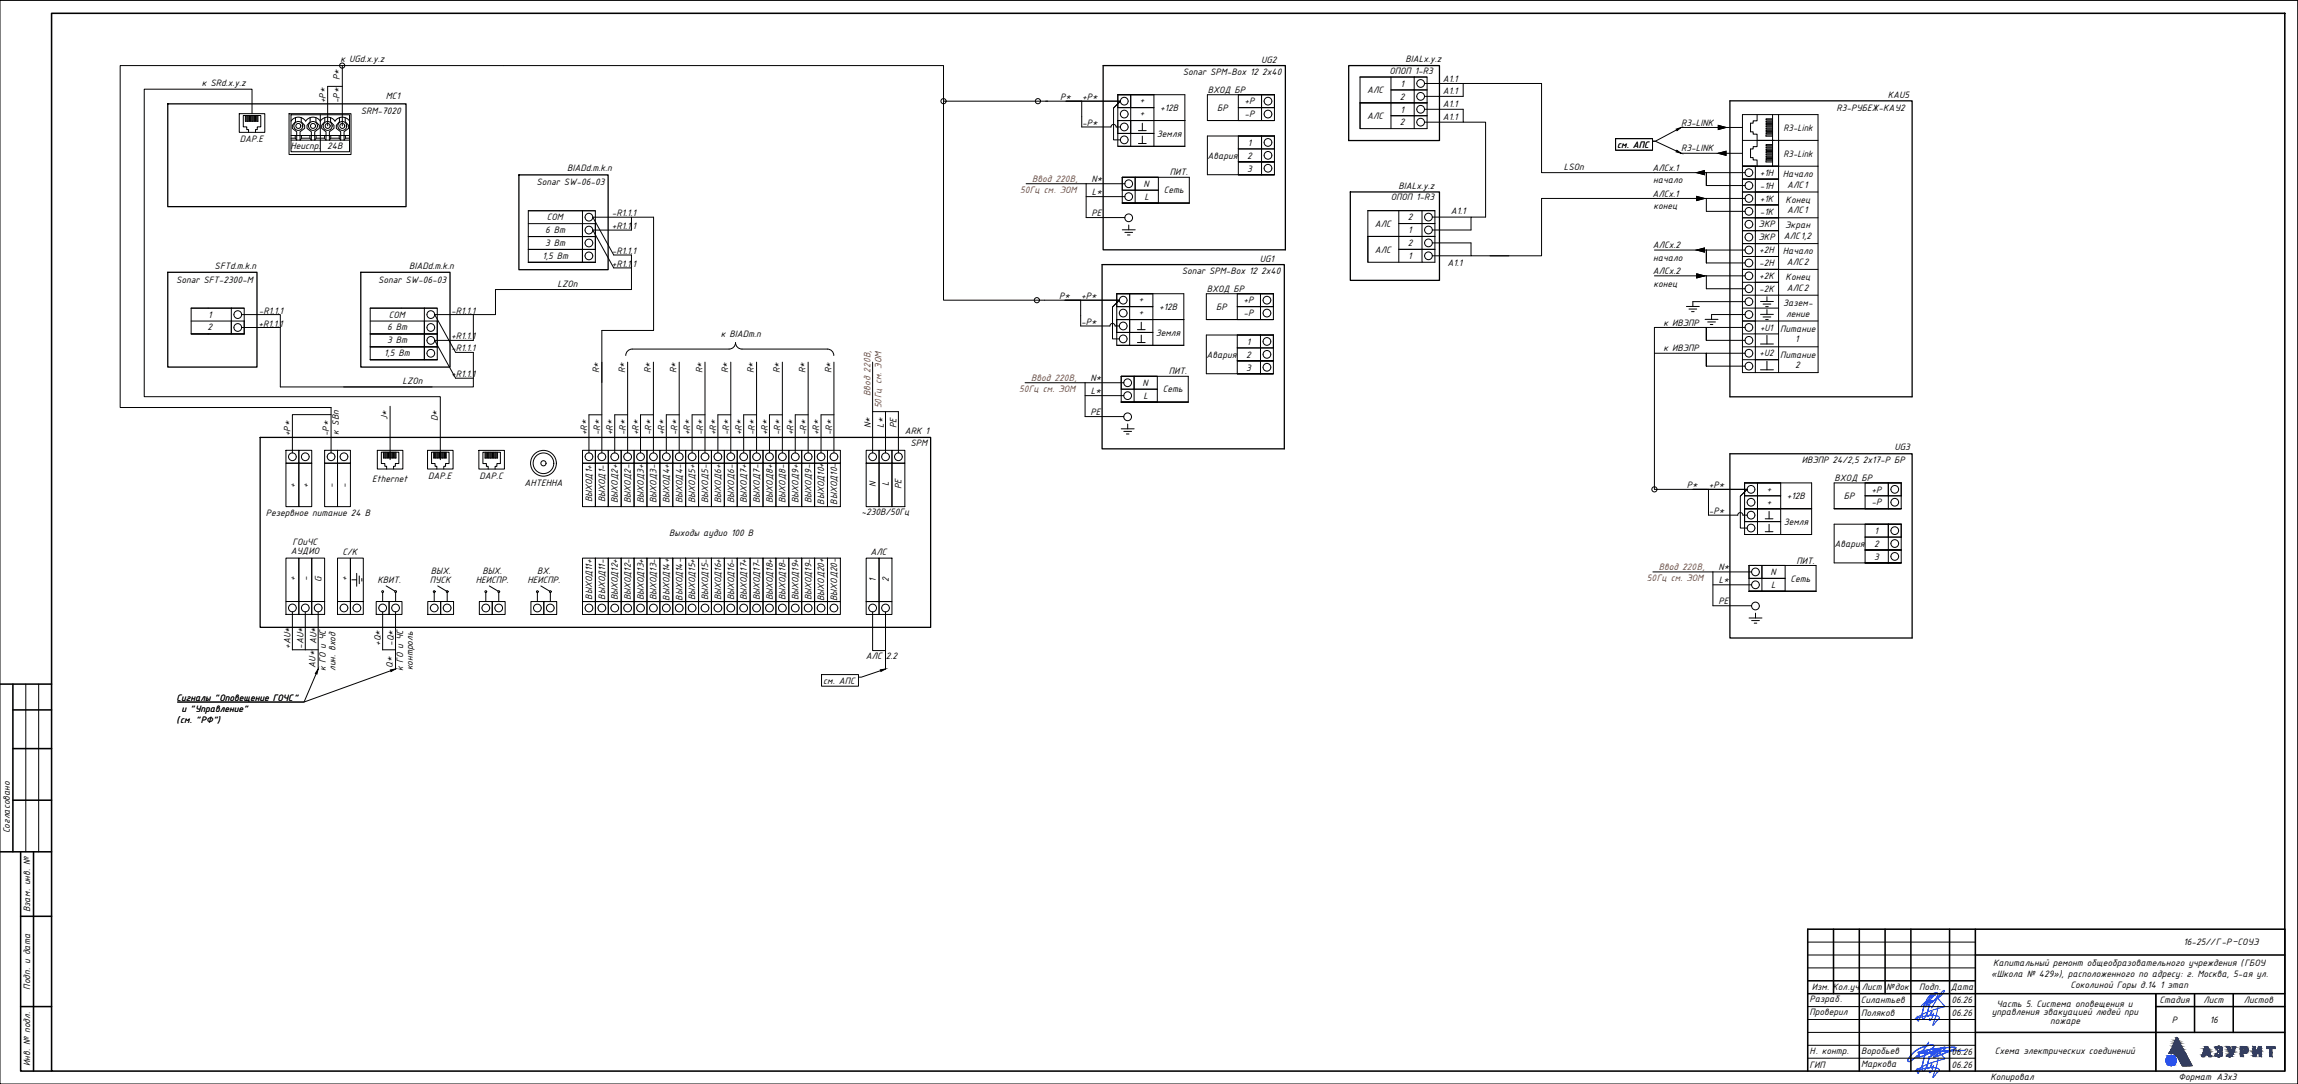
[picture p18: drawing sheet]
<svg xmlns="http://www.w3.org/2000/svg" width="891mm" height="420mm" viewBox="0 0 891 420" stroke-linecap="round" stroke-linejoin="round" font-family="sans-serif">
<defs><g id="words">
<g font-size="3.9">
<text x="132" y="24">к UGd.x.y.z</text>
<text x="545" y="23.9">BIALx.y.z</text>
<text x="458.7" y="29.1">Sonar SPM-Box 12 2х40</text>
<text x="489" y="24.2">UG2</text>
<text x="538.8" y="28.8">ОПОП 1-R3</text>
<text x="78.3" y="33.5">к SRd.x.y.z</text>
<text x="131.8" y="31.1" transform="rotate(-90 131.8 31.1)">Р*</text>
<text x="468.4" y="36">ВХОД БР</text>
<text x="543.1" y="33.6">1</text>
<text x="559.6" y="31.6">A1.1</text>
<text x="126.3" y="40.1" transform="rotate(-90 126.3 40.1)">+Р*</text>
<text x="131.8" y="40.1" transform="rotate(-90 131.8 40.1)">-Р*</text>
<text x="149.6" y="38.3">MC1</text>
<text x="411.1" y="38.8">P*</text>
<text x="419.6" y="38.8">+P*</text>
<text x="442.1" y="40.1">+</text>
<text x="482.6" y="40.5">+Р</text>
<text x="530.1" y="36.1">АЛС</text>
<text x="542.9" y="38.6">2</text>
<text x="559.5" y="36.6">A1.1</text>
<text x="559.6" y="41.6">A1.1</text>
<text x="732" y="37.9">KAU5</text>
<text x="139.9" y="44.3">SRM-7020</text>
<text x="442.1" y="45.1">+</text>
<text x="449.9" y="43">+12В</text>
<text x="472" y="43">БР</text>
<text x="482.6" y="45.5">-Р</text>
<text x="530.1" y="46.1">АЛС</text>
<text x="543.1" y="43.6">1</text>
<text x="559.5" y="46.6">A1.1</text>
<text x="712.2" y="43">R3-РУБЕЖ-КАУ2</text>
<text x="419.6" y="48.8">-P*</text>
<text x="448.7" y="53">Земля</text>
<text x="542.9" y="48.6">2</text>
<text x="651.9" y="48.7">R3-LINK</text>
<text x="691.6" y="50.7">R3-Link</text>
<text x="93" y="55.1">DAP.E</text>
<text x="112.7" y="57.8">Неиспр.</text>
<text x="126.8" y="57.8">24В</text>
<text x="483.9" y="56.5">1</text>
<text x="627.1" y="57.2">см. АПС</text>
<text x="651.9" y="58.7">R3-LINK</text>
<text x="468.3" y="61.5">Авария</text>
<text x="483.7" y="61.5">2</text>
<text x="606.4" y="65.9">LSOn</text>
<text x="691.6" y="60.7">R3-Link</text>
<text x="208" y="71.8">Sonar SW-06-03</text>
<text x="220" y="66.4">BIADd.m.k.n</text>
<text x="423.3" y="70.5">N*</text>
<text x="453.6" y="68">ПИТ.</text>
<text x="483.7" y="66.5">3</text>
<text x="640.8" y="66.2">АЛСx.1</text>
<text x="641.1" y="71.1">начало</text>
<text x="682.4" y="68.2">+1Н</text>
<text x="691.3" y="68.6">Начало</text>
<text x="423.4" y="75.5">L*</text>
<text x="443.5" y="72.5">N</text>
<text x="443.8" y="77.5">L</text>
<text x="451.3" y="75">Сеть</text>
<text x="539.3" y="77.7">ОПОП 1-R3</text>
<text x="542.3" y="73.1">BIALx.y.z</text>
<text x="640.8" y="76.2">АЛСx.1</text>
<text x="682.4" y="73.2">-1Н</text>
<text x="693.1" y="72.8">АЛС1</text>
<text x="237.3" y="83.8">-R1.1.1</text>
<text x="423.3" y="83.6">PE</text>
<text x="562.6" y="82.8">A1.1</text>
<text x="641.2" y="81.1">конец</text>
<text x="682.4" y="78.2">+1К</text>
<text x="682.4" y="83.2">-1К</text>
<text x="692.4" y="78.6">Конец</text>
<text x="693.1" y="82.8">АЛС1</text>
<text x="212.1" y="85.3">COM</text>
<text x="237.2" y="88.8">+R1.1.1</text>
<text x="533.1" y="87.9">АЛС</text>
<text x="545.9" y="85.4">2</text>
<text x="682" y="88.2">ЭКР</text>
<text x="692.3" y="88.3">Экран</text>
<text x="211.4" y="90.3">6 Вт</text>
<text x="211.4" y="95.3">3 Вт</text>
<text x="545.9" y="95.4">2</text>
<text x="546.1" y="90.4">1</text>
<text x="682" y="93.2">ЭКР</text>
<text x="691.8" y="92.5">АЛС1,2</text>
<text x="210.3" y="100.3">1,5 Вт</text>
<text x="237.3" y="98.5">-R1.1.1</text>
<text x="488.6" y="101.4">UG1</text>
<text x="533.1" y="97.9">АЛС</text>
<text x="546.1" y="100.4">1</text>
<text x="640.9" y="96.2">АЛСx.2</text>
<text x="641.1" y="101.1">начало</text>
<text x="682.2" y="98.2">+2Н</text>
<text x="691.3" y="98.6">Начало</text>
<text x="83.2" y="104.4">SFTd.m.k.n</text>
<text x="158.6" y="104.1">BIADd.m.k.n</text>
<text x="237.2" y="103.5">+R1.1.1</text>
<text x="458.3" y="106.2">Sonar SPM-Box 12 2х40</text>
<text x="561.3" y="103.1">A1.1</text>
<text x="640.9" y="106.2">АЛСx.2</text>
<text x="682.2" y="103.2">-2Н</text>
<text x="692.9" y="102.8">АЛС2</text>
<text x="68.3" y="109.6">Sonar SFT-2300-М</text>
<text x="146.7" y="109.6">Sonar SW-06-03</text>
<text x="216.2" y="111.2">LZOn</text>
<text x="468" y="113.1">ВХОД БР</text>
<text x="641.2" y="111.1">конец</text>
<text x="682.2" y="108.2">+2К</text>
<text x="682.2" y="113.2">-2К</text>
<text x="692.4" y="108.6">Конец</text>
<text x="692.9" y="112.8">АЛС2</text>
<text x="410.7" y="115.9">P*</text>
<text x="419.2" y="115.9">+P*</text>
<text x="441.6" y="117.2">+</text>
<text x="482.2" y="117.6">+Р</text>
<text x="691.4" y="118.6">Зазем-</text>
<text x="80.7" y="123.1">1</text>
<text x="100.3" y="121.6">-R1.1.1</text>
<text x="150.8" y="123.1">COM</text>
<text x="174.9" y="121.6">-R1.1.1</text>
<text x="419.2" y="125.9">-P*</text>
<text x="441.6" y="122.2">+</text>
<text x="449.5" y="120.1">+12В</text>
<text x="471.6" y="120.1">БР</text>
<text x="482.2" y="122.6">-Р</text>
<text x="692.6" y="122.8">ление</text>
<text x="80.5" y="128.1">2</text>
<text x="100.3" y="126.6">+R1.1.1</text>
<text x="150.1" y="128.1">6 Вт</text>
<text x="174.9" y="131.6">+R1.1.1</text>
<text x="279.5" y="130.7">к BIADm.n</text>
<text x="448.2" y="130.1">Земля</text>
<text x="645.1" y="126.2">к ИВЭПР</text>
<text x="682.6" y="128.2">+U1</text>
<text x="690.3" y="128.6">Питание</text>
<text x="150.1" y="133.1">3 Вт</text>
<text x="174.9" y="136.2">-R1.1.1</text>
<text x="483.5" y="133.6">1</text>
<text x="645.1" y="136.2">к ИВЭПР</text>
<text x="696.1" y="132.8">1</text>
<text x="149" y="138.1">1,5 Вт</text>
<text x="467.9" y="138.6">Авария</text>
<text x="483.3" y="143.6">3</text>
<text x="483.3" y="138.6">2</text>
<text x="682.4" y="138.2">+U2</text>
<text x="690.3" y="138.6">Питание</text>
<text x="696.1" y="142.8">2</text>
<text x="156.1" y="149">LZOn</text>
<text x="174.9" y="146.2">+R1.1.1</text>
<text x="232.4" y="144.6" transform="rotate(-90 232.4 144.6)">R*</text>
<text x="242.4" y="144.6" transform="rotate(-90 242.4 144.6)">R*</text>
<text x="252.4" y="144.6" transform="rotate(-90 252.4 144.6)">R*</text>
<text x="262.4" y="144.6" transform="rotate(-90 262.4 144.6)">R*</text>
<text x="272.4" y="144.6" transform="rotate(-90 272.4 144.6)">R*</text>
<text x="282.4" y="144.6" transform="rotate(-90 282.4 144.6)">R*</text>
<text x="292.4" y="144.6" transform="rotate(-90 292.4 144.6)">R*</text>
<text x="302.4" y="144.6" transform="rotate(-90 302.4 144.6)">R*</text>
<text x="312.4" y="144.6" transform="rotate(-90 312.4 144.6)">R*</text>
<text x="322.4" y="144.6" transform="rotate(-90 322.4 144.6)">R*</text>
<text x="422.9" y="147.7">N*</text>
<text x="443.1" y="149.6">N</text>
<text x="453.2" y="145.1">ПИТ.</text>
<text x="423" y="152.7">L*</text>
<text x="443.4" y="154.6">L</text>
<text x="450.9" y="152.1">Сеть</text>
<text x="422.9" y="160.8">PE</text>
<text x="150.3" y="162.7" transform="rotate(-90 150.3 162.7)">J*</text>
<text x="169.7" y="163.3" transform="rotate(-90 169.7 163.3)">D*</text>
<text x="337.7" y="165.9" transform="rotate(-90 337.7 165.9)">N*</text>
<text x="342.7" y="165.7" transform="rotate(-90 342.7 165.7)">L*</text>
<text x="347.7" y="165.9" transform="rotate(-90 347.7 165.9)">PE</text>
<text x="112.7" y="169.2" transform="rotate(-90 112.7 169.2)">+P*</text>
<text x="127.7" y="169.2" transform="rotate(-90 127.7 169.2)">-P*</text>
<text x="131.4" y="168.4" transform="rotate(-90 131.4 168.4)">к SBn</text>
<text x="227.7" y="168.8" transform="rotate(-90 227.7 168.8)">+R*</text>
<text x="232.7" y="168.8" transform="rotate(-90 232.7 168.8)">-R*</text>
<text x="237.7" y="168.8" transform="rotate(-90 237.7 168.8)">+R*</text>
<text x="242.7" y="168.8" transform="rotate(-90 242.7 168.8)">-R*</text>
<text x="247.7" y="168.8" transform="rotate(-90 247.7 168.8)">+R*</text>
<text x="252.7" y="168.8" transform="rotate(-90 252.7 168.8)">-R*</text>
<text x="257.7" y="168.8" transform="rotate(-90 257.7 168.8)">+R*</text>
<text x="262.7" y="168.8" transform="rotate(-90 262.7 168.8)">-R*</text>
<text x="267.7" y="168.8" transform="rotate(-90 267.7 168.8)">+R*</text>
<text x="272.7" y="168.8" transform="rotate(-90 272.7 168.8)">-R*</text>
<text x="277.7" y="168.8" transform="rotate(-90 277.7 168.8)">+R*</text>
<text x="282.7" y="168.8" transform="rotate(-90 282.7 168.8)">-R*</text>
<text x="287.7" y="168.8" transform="rotate(-90 287.7 168.8)">+R*</text>
<text x="292.7" y="168.8" transform="rotate(-90 292.7 168.8)">-R*</text>
<text x="297.7" y="168.8" transform="rotate(-90 297.7 168.8)">+R*</text>
<text x="302.7" y="168.8" transform="rotate(-90 302.7 168.8)">-R*</text>
<text x="307.7" y="168.8" transform="rotate(-90 307.7 168.8)">+R*</text>
<text x="312.7" y="168.8" transform="rotate(-90 312.7 168.8)">-R*</text>
<text x="317.7" y="168.8" transform="rotate(-90 317.7 168.8)">+R*</text>
<text x="322.7" y="168.8" transform="rotate(-90 322.7 168.8)">-R*</text>
<text x="350.8" y="168.2">АRК 1</text>
<text x="353" y="173">SPM</text>
<text x="698.7" y="179.4">ИВЭПР 24/2,5 2х17-Р БР</text>
<text x="734.6" y="174.5">UG3</text>
<text x="166" y="185.5">DAP.E</text>
<text x="185.9" y="185.6">DAP.C</text>
<text x="114.6" y="189.3" transform="rotate(-90 114.6 189.3)">+</text>
<text x="119.6" y="189.3" transform="rotate(-90 119.6 189.3)">+</text>
<text x="129.6" y="189.3" transform="rotate(-90 129.6 189.3)">-</text>
<text x="134.6" y="189.3" transform="rotate(-90 134.6 189.3)">-</text>
<text x="144.3" y="186.9">Ethernet</text>
<text x="203.4" y="188.3">АНТЕННА</text>
<text x="339.6" y="188.8" transform="rotate(-90 339.6 188.8)">N</text>
<text x="344.6" y="188.4" transform="rotate(-90 344.6 188.4)">L</text>
<text x="349.6" y="189.7" transform="rotate(-90 349.6 189.7)">PE</text>
<text x="654.1" y="189.2">P*</text>
<text x="662.7" y="189.2">+P*</text>
<text x="685.1" y="190.5">+</text>
<text x="711.4" y="186.5">ВХОД БР</text>
<text x="725.7" y="190.9">+Р</text>
<text x="229.6" y="194.7" transform="rotate(-90 229.6 194.7)">ВЫХОД1+</text>
<text x="234.6" y="194.7" transform="rotate(-90 234.6 194.7)">ВЫХОД1-</text>
<text x="239.6" y="194.9" transform="rotate(-90 239.6 194.9)">ВЫХОД2+</text>
<text x="244.6" y="194.9" transform="rotate(-90 244.6 194.9)">ВЫХОД2-</text>
<text x="249.6" y="194.9" transform="rotate(-90 249.6 194.9)">ВЫХОД3+</text>
<text x="254.6" y="194.9" transform="rotate(-90 254.6 194.9)">ВЫХОД3-</text>
<text x="259.6" y="195" transform="rotate(-90 259.6 195)">ВЫХОД4+</text>
<text x="264.6" y="195" transform="rotate(-90 264.6 195)">ВЫХОД4-</text>
<text x="269.6" y="194.9" transform="rotate(-90 269.6 194.9)">ВЫХОД5+</text>
<text x="274.6" y="194.9" transform="rotate(-90 274.6 194.9)">ВЫХОД5-</text>
<text x="279.6" y="194.9" transform="rotate(-90 279.6 194.9)">ВЫХОД6+</text>
<text x="284.6" y="194.9" transform="rotate(-90 284.6 194.9)">ВЫХОД6-</text>
<text x="289.6" y="194.9" transform="rotate(-90 289.6 194.9)">ВЫХОД7+</text>
<text x="294.6" y="194.9" transform="rotate(-90 294.6 194.9)">ВЫХОД7-</text>
<text x="299.6" y="194.9" transform="rotate(-90 299.6 194.9)">ВЫХОД8+</text>
<text x="304.6" y="194.9" transform="rotate(-90 304.6 194.9)">ВЫХОД8-</text>
<text x="309.6" y="194.9" transform="rotate(-90 309.6 194.9)">ВЫХОД9+</text>
<text x="314.6" y="194.9" transform="rotate(-90 314.6 194.9)">ВЫХОД9-</text>
<text x="319.6" y="195.6" transform="rotate(-90 319.6 195.6)">ВЫХОД10+</text>
<text x="324.6" y="195.6" transform="rotate(-90 324.6 195.6)">ВЫХОД10-</text>
<text x="685.1" y="195.5">+</text>
<text x="693" y="193.4">+12В</text>
<text x="715.1" y="193.4">БР</text>
<text x="725.7" y="195.9">-Р</text>
<text x="103.1" y="200.1">Резервное питание 24 В</text>
<text x="334.1" y="199.7">~230В/50Гц</text>
<text x="662.7" y="199.2">-P*</text>
<text x="691.7" y="203.4">Земля</text>
<text x="259.5" y="207.6">Выходы аудио 100 В</text>
<text x="726.9" y="206.9">1</text>
<text x="112.8" y="214.7">АУДИО</text>
<text x="113.4" y="211.3">ГОиЧС</text>
<text x="132.8" y="215.1">С/К</text>
<text x="337.6" y="215.1">АЛС</text>
<text x="711.3" y="211.9">Авария</text>
<text x="726.7" y="211.9">2</text>
<text x="666.4" y="221">N*</text>
<text x="696.7" y="218.4">ПИТ.</text>
<text x="726.7" y="216.9">3</text>
<text x="114.6" y="225.2" transform="rotate(-90 114.6 225.2)">+</text>
<text x="119.6" y="225.2" transform="rotate(-90 119.6 225.2)">-</text>
<text x="124.6" y="225.5" transform="rotate(-90 124.6 225.5)">G</text>
<text x="134.6" y="225.2" transform="rotate(-90 134.6 225.2)">+</text>
<text x="146.4" y="225.8">КВИТ.</text>
<text x="166.7" y="225.8">ПУСК</text>
<text x="167.1" y="222.5">ВЫХ.</text>
<text x="184.5" y="225.9">НЕИСПР.</text>
<text x="187.1" y="222.5">ВЫХ.</text>
<text x="204.5" y="225.9">НЕИСПР.</text>
<text x="208.3" y="222.5">ВХ.</text>
<text x="339.6" y="225.5" transform="rotate(-90 339.6 225.5)">1</text>
<text x="344.6" y="225.7" transform="rotate(-90 344.6 225.7)">2</text>
<text x="666.5" y="226">L*</text>
<text x="686.5" y="222.9">N</text>
<text x="686.8" y="227.9">L</text>
<text x="694.4" y="225.4">Сеть</text>
<text x="229.6" y="232.4" transform="rotate(-90 229.6 232.4)">ВЫХОД11+</text>
<text x="234.6" y="232.4" transform="rotate(-90 234.6 232.4)">ВЫХОД11-</text>
<text x="239.6" y="232.7" transform="rotate(-90 239.6 232.7)">ВЫХОД12+</text>
<text x="244.6" y="232.7" transform="rotate(-90 244.6 232.7)">ВЫХОД12-</text>
<text x="249.6" y="232.7" transform="rotate(-90 249.6 232.7)">ВЫХОД13+</text>
<text x="254.6" y="232.7" transform="rotate(-90 254.6 232.7)">ВЫХОД13-</text>
<text x="259.6" y="232.8" transform="rotate(-90 259.6 232.8)">ВЫХОД14+</text>
<text x="264.6" y="232.8" transform="rotate(-90 264.6 232.8)">ВЫХОД14-</text>
<text x="269.6" y="232.7" transform="rotate(-90 269.6 232.7)">ВЫХОД15+</text>
<text x="274.6" y="232.7" transform="rotate(-90 274.6 232.7)">ВЫХОД15-</text>
<text x="279.6" y="232.7" transform="rotate(-90 279.6 232.7)">ВЫХОД16+</text>
<text x="284.6" y="232.7" transform="rotate(-90 284.6 232.7)">ВЫХОД16-</text>
<text x="289.6" y="232.7" transform="rotate(-90 289.6 232.7)">ВЫХОД17+</text>
<text x="294.6" y="232.7" transform="rotate(-90 294.6 232.7)">ВЫХОД17-</text>
<text x="299.6" y="232.7" transform="rotate(-90 299.6 232.7)">ВЫХОД18+</text>
<text x="304.6" y="232.7" transform="rotate(-90 304.6 232.7)">ВЫХОД18-</text>
<text x="309.6" y="232.7" transform="rotate(-90 309.6 232.7)">ВЫХОД19+</text>
<text x="314.6" y="232.7" transform="rotate(-90 314.6 232.7)">ВЫХОД19-</text>
<text x="319.6" y="232.9" transform="rotate(-90 319.6 232.9)">ВЫХОД20+</text>
<text x="324.6" y="232.9" transform="rotate(-90 324.6 232.9)">ВЫХОД20-</text>
<text x="666.4" y="234.1">PE</text>
<text x="112.7" y="251.5" transform="rotate(-90 112.7 251.5)">+AU*</text>
<text x="117.7" y="251.5" transform="rotate(-90 117.7 251.5)">-AU*</text>
<text x="122.7" y="249.8" transform="rotate(-90 122.7 249.8)">AU*</text>
<text x="147.7" y="250.4" transform="rotate(-90 147.7 250.4)">+Q*</text>
<text x="152.7" y="250.4" transform="rotate(-90 152.7 250.4)">-Q*</text>
<text x="335.8" y="255.4">АЛС</text>
<text x="343.6" y="255.4">2.2</text>
<text x="122.4" y="258.8" transform="rotate(-90 122.4 258.8)">AU*</text>
<text x="126.4" y="260.2" transform="rotate(-90 126.4 260.2)">к ГО и ЧС</text>
<text x="130.1" y="260.1" transform="rotate(-90 130.1 260.1)">лин. вход</text>
<text x="152.4" y="258.7" transform="rotate(-90 152.4 258.7)">Q*</text>
<text x="156.4" y="260.2" transform="rotate(-90 156.4 260.2)">к ГО и ЧС</text>
<text x="160.1" y="259.8" transform="rotate(-90 160.1 259.8)">контроль</text>
<text x="319.2" y="265">см. АПС</text>
<text x="68.4" y="271.6">Сигналы &quot;Оповещение ГОЧС&quot;</text>
<text x="70.4" y="275.8">и &quot;Управление&quot;</text>
<text x="68.4" y="280.2">(см. &quot;РФ&quot;)</text>
<text x="3.7" y="323" transform="rotate(-90 3.7 323)">Согласовано</text>
<text x="11.7" y="353.6" transform="rotate(-90 11.7 353.6)">Взам. инв. №</text>
<text x="846.7" y="366.4">16-25//Г-Р–СОУЭ</text>
<text x="773" y="374.4">Капитальный ремонт общеобразовательного учреждения (ГБОУ</text>
<text x="11.7" y="383.6" transform="rotate(-90 11.7 383.6)">Подп. и дата</text>
<text x="702.6" y="383.9">Изм. Кол.уч</text>
<text x="721.9" y="383.9">Лист</text>
<text x="731.4" y="383.9">№док</text>
<text x="744.3" y="383.9">Подп.</text>
<text x="756.5" y="383.7">Дата</text>
<text x="772.1" y="378.8">«Школа № 429»), расположенного по адресу: г. Москва, 5-ая ул.</text>
<text x="803" y="383">Соколиной Горы д.14 1 этап</text>
<text x="701.7" y="388.5">Разраб.</text>
<text x="721.6" y="388.9">Силантьев</text>
<text x="756.8" y="388.9">06.26</text>
<text x="837.4" y="388.9">Стадия</text>
<text x="854.4" y="388.9">Лист</text>
<text x="870.1" y="388.9">Листов</text>
<text x="701.7" y="393.5">Проверил</text>
<text x="721.7" y="393.9">Поляков</text>
<text x="756.8" y="393.9">06.26</text>
<text x="772.4" y="393.5">управления эвакуацией людей при</text>
<text x="774.2" y="390.2">Часть 5. Система оповещения и</text>
<text x="795" y="396.9">пожаре</text>
<text x="842.2" y="396.4">Р</text>
<text x="856.9" y="396.4">16</text>
<text x="11.7" y="413.2" transform="rotate(-90 11.7 413.2)">Инв. № подл.</text>
<text x="701.7" y="408.5">Н. контр.</text>
<text x="701.7" y="413.9">ГИП</text>
<text x="721.7" y="413.5">Маркова</text>
<text x="721.7" y="408.5">Воробьев</text>
<text x="756.8" y="408.9">06.26</text>
<text x="756.8" y="414">06.26</text>
<text x="773.5" y="408.5">Схема электрических соединений</text>
<text x="771.9" y="418.5">Копировал</text>
<text x="844.8" y="418.5">Формат А3х3</text>
</g>
<g font-size="3.9" fill="#b82d00">
<text x="400.2" y="70.5">Ввод 220В,</text>
<text x="395.6" y="74.7">50Гц см. ЭОМ</text>
<text x="399.8" y="147.6">Ввод 220В,</text>
<text x="337.6" y="153.6" transform="rotate(-90 337.6 153.6)">Ввод 220В,</text>
<text x="395.2" y="151.8">50Гц см. ЭОМ</text>
<text x="341.8" y="158.2" transform="rotate(-90 341.8 158.2)">50Гц см. ЭОМ</text>
<text x="643.3" y="221">Ввод 220В,</text>
<text x="638.6" y="225.1">50Гц см. ЭОМ</text>
</g>
</g></defs>
<path d="M427.8 25.4h70.6v71.4h-70.6zM523 25.4h35.2v29.1h-35.2zM670.8 39.1h70.7v114.7h-70.7zM65.1 40.3h92.4v39.8h-92.4zM427.4 102.6h70.6v71.4h-70.6zM100.9 169.5h260v73.7h-260zM670.8 175.9h70.7v71.4h-70.7z" fill="none" stroke="#000" stroke-width=".5"/>
<g fill="none" stroke="#000" stroke-width=".39">
<path d="M132.7 33.5h-5.6v15.3M406.3 39.2h-40.4v-13.8h-233.2v23.4M413.1 39.2h21.4M413.5 39.2h21M419.5 39.2v10h11.3a1 1 0 0 1 1-1 1 1 0 0 1 1 1h1.7M433.5 36.7h26v20M433.5 36.7h5v10M433.5 36.7v5h5M433.5 36.7h5v5M433.5 36.7v15M434.5 39.2l-2.7 2.7v12.3h2.7M434.5 39.2l-2.7 2.7"/>
<path d="M447.5 36.7v5h-14M480.2 36.7v10h14M527.4 29.9v10h21h-21M527.4 29.9h21M527.4 29.9h26M527.4 39.9v10M527.4 39.9v10h21M527.4 39.9h26M539.4 34.9h14M539.4 29.9v20M548.4 29.9h5v20h-5zM552.4 37.4h15"/>
<path d="M552.4 32.4h15M92.8 44.1h9.9v7.2h-9.9zM95.2 44.8v2.2h.2v-2.2M95.8 44.8v2.2h.3v-2.2M96.4 51.3v-1.1h-.7v-1h-1.4v-4.4h6.8v4.4h-1.3v1h-.7v1.1M96.5 44.8v2.2h.3v-2.2M97.1 44.8v2.2h.3v-2.2M97.8 44.8v2.2h.3v-2.2M98.4 44.8v2.2h.3v-2.2M99.1 44.8v2.2h.3v-2.2M99.7 44.8v2.2h.3v-2.2M433.5 51.7v5h5"/>
<path d="M433.5 56.7h26M438.5 51.7h9v5M438.5 41.7h9v10h-14M438.5 56.7h21M438.5 46.7v10M438.5 46.7h21h-26h5v5h-5M441.5 50.6h3M441.5 55.6h3M443 47.8v2.8M443 52.8v2.8M468.2 46.7h26M468.2 46.7v-10h26v10"/>
<path d="M480.2 52.7v15h14h-26v-15h26v5M480.2 41.7h14M480.2 57.7h14M489.2 41.7v-5v10h-21M489.2 57.7v-5v10M494.2 57.7v5h-5M539.4 44.9h14M552.4 47.4h15M552.4 42.4h15M651.9 49.4h23.8M651.9 59.4h23.8M705 44.4v20"/>
<path d="M397.9 71.2h38.3M421.2 76.2h15M421.2 71.2v13.1h15M435.2 68.7h26v10M435.2 68.7v5h5M435.2 68.7h5v10h21M435.2 73.7h14v-5h-9v5M435.2 68.7v10M440.2 73.7h9v5h-14M461.2 78.7h-26M480.2 62.7h14v5h-5v-5M641.5 66.9h35.2"/>
<path d="M641.5 76.9h35.2M661.7 66.9v5h15M661.7 76.9v5h15M675.7 64.4h14v5h-9v-5M675.7 69.4h14M675.7 79.4h14zM675.7 64.4v25h5M675.7 64.4h29.3M675.7 69.4h5v5M680.7 79.4v5M680.7 74.4h9M689.7 69.4v5h-9"/>
<path d="M689.7 74.4v5h-9M689.7 74.4h-14h5v5M689.7 79.4v5h-9M705 64.4v80M229.9 84.2h23.5v43.9h-20v47.4M238 98.8h6.9M244.9 84.2v5h-15M435.2 89.1h5M436.2 90.1h3M437.2 91.1h1M437.7 87.2v1.9M641.5 96.9h35.2"/>
<path d="M661.7 96.9v5h15M675.7 84.4h14v5h-9v-5zM675.7 94.4h29.3M675.7 99.4h14M675.7 94.4v50h5M675.7 94.4h14v5h-9v10M680.7 89.4v5h9v-5h-14v5M680.7 94.4v5h-5M680.7 84.4h24.3M689.7 99.4v5h-9M192.1 112.2v9.7h-23.5M238 103.8h6.9"/>
<path d="M419.1 116.4v10h11.3a1 1 0 0 1 1-1 1 1 0 0 1 1 1h1.7M433.1 113.9h26v20M433.1 113.9h5v10M433.1 113.9v5h5M433.1 113.9h5v5M433.1 113.9v15M434.1 116.4l-2.7 2.6v12.4h2.7M434.1 116.4l-2.7 2.6M434.1 116.4h-21.4M438.1 118.9h9v10h-14M447.1 113.9v5h-14M479.8 113.9v10h14"/>
<path d="M479.8 118.9h14M488.8 118.9v-5v10h-21M641.5 106.9h35.2M654 118.8h5M655 119.8h3M656.5 116.9v1.9M661.7 106.9v5h15M675.7 104.4h14v5h-9M675.7 119.4h14M675.7 109.4h5v5M675.7 114.4h5M680.7 109.4h9v5h-9"/>
<path d="M680.7 114.4v10M682.7 116.9h5M683.7 117.9h3M684.7 118.9h1M685.2 115v1.9M685.2 120v1.9M689.7 119.4v5h-9M689.7 114.4v5M93.7 121.9h15v28.1M93.7 126.9h15M176.7 136.6h6.9M183.6 121.9v10h-15"/>
<path d="M242.7 137.8l.2-1.1 .7-.9 1.6-.5 38.1-.1 1.4-.8 .5-1.6 .6 1.6 1.4 .8 33.6 .1 1.6 .5 .7 .9 .2 1.1M433.1 128.9v5h5M433.1 133.9h26M438.1 128.9h9v5M438.1 133.9h21M438.1 123.9v10M438.1 123.9h21h-26h5v5h-5M441.1 127.8h3M441.1 132.8h3M442.6 124.9v2.9M442.6 129.9v2.9M467.8 123.9h26"/>
<path d="M467.8 123.9v-10h26v10M479.8 139.9h14v5h-5v-5M479.8 129.9v15h14h-26v-15h26v5M479.8 134.9h14M488.8 134.9v-5v10M493.8 134.9v5h-5M641.5 136.9h20.2v5M656 120.8h1M661.2 123.8h5M661.7 131.9h15M661.7 131.9v-5h-20.2v62.8M662.2 124.8h3"/>
<path d="M663.2 125.8h1M663.7 121.9v1.9M675.7 139.4h5v5M675.7 134.4h14M676.7 126.9h-15v5M676.7 136.9h-15v5M680.7 124.4h-5h5v5h-5M680.7 139.4h9v5h-9M682.7 121.9h5M683.7 122.9h3M684.7 123.9h1M689.7 134.4v5h-9"/>
<path d="M689.7 129.4v5M705 124.4h-15.3v5h-9v10M128.4 158v17.5M176.7 146.6h6.9M243.4 140.4v35.1M253.4 140.4v35.1M263.4 140.4v35.1M273.4 140.4v35.1M283.4 140.4v35.1M293.4 140.4v35.1M303.4 140.4v35.1M313.4 140.4v35.1"/>
<path d="M323.4 140.4v35.1M338.4 140.4v35.1M343.4 159.6v15.9M348.4 159.6v15.9M397.5 148.4h38.3M420.8 148.4v13.1h15M420.8 153.4h15M434.8 145.9h26v10M434.8 145.9v5h5M434.8 145.9h5v10h21M434.8 150.9h14v-5h-9v5M434.8 145.9v10"/>
<path d="M439.8 150.9h9v5h-14M460.8 155.9h-26M661.7 141.9h15M110.9 174.5h5v5h-5zM110.9 179.5h5v16.9h-5zM115.9 174.5h5v5h-5zM115.9 179.5h5v16.9h-5zM125.9 174.5h5v5h-5zM125.9 179.5h5v16.9h-5zM128.4 160.7h-15v14.8M130.9 174.5h5v5h-5zM130.9 179.5h5v16.9h-5z"/>
<path d="M146.3 174.6h9.9v7.2h-9.9zM148.7 175.3v2.2h.3v-2.2M149.3 175.3v2.2h.3v-2.2M150 175.3v2.2h.3v-2.2M150.7 175.3v2.2h.3v-2.2M151.3 175.3v2.2h.3v-2.2M152 175.3v2.2h.3v-2.2M152.6 175.3v2.2h.3v-2.2M153.3 175.3v2.2h.3v-2.2M165.8 174.6h9.9v7.2h-9.9zM168.2 175.3v2.2h.3v-2.2M168.8 175.3v2.2h.3v-2.2"/>
<path d="M169.5 175.3v2.2h.3v-2.2M170.1 175.3v2.2h.3v-2.2M170.8 175.3v2.2h.3v-2.2M171.4 175.3v2.2h.3v-2.2M172.1 175.3v2.2h.3v-2.2M172.7 175.3v2.2h.3v-2.2M185.7 174.6h9.9v7.2h-9.9zM188.1 175.3v2.2h.3v-2.2M188.7 175.3v2.2h.3v-2.2M189.4 175.3v2.2h.3v-2.2M190 175.3v2.2h.3v-2.2M190.7 175.3v2.2h.3v-2.2"/>
<path d="M191.3 175.3v2.2h.3v-2.2M192 175.3v2.2h.3v-2.2M192.7 175.3v2.2h.2v-2.2M225.9 174.5h5v5h-5zM225.9 179.5h5v16.9h-5zM230.9 174.5h5v5h-5zM230.9 179.5h5v16.9h-5zM233.4 160.8h-5v14.7M235.9 174.5h5v5h-5zM235.9 179.5h5v16.9h-5zM240.9 174.5h5v5h-5zM240.9 179.5h5v16.9h-5z"/>
<path d="M243.4 160.8h-5v14.7M245.9 174.5h5v5h-5zM245.9 179.5h5v16.9h-5zM250.9 174.5h5v5h-5zM250.9 179.5h5v16.9h-5zM253.4 160.8h-5v14.7M255.9 174.5h5v5h-5zM255.9 179.5h5v16.9h-5zM260.9 174.5h5v5h-5zM260.9 179.5h5v16.9h-5zM263.4 160.8h-5v14.7M265.9 174.5h5v5h-5z"/>
<path d="M265.9 179.5h5v16.9h-5zM270.9 174.5h5v5h-5zM270.9 179.5h5v16.9h-5zM273.4 160.8h-5v14.7M275.9 174.5h5v5h-5zM275.9 179.5h5v16.9h-5zM280.9 174.5h5v5h-5zM280.9 179.5h5v16.9h-5zM283.4 160.8h-5v14.7M285.9 174.5h5v5h-5zM285.9 179.5h5v16.9h-5zM290.9 174.5h5v5h-5z"/>
<path d="M290.9 179.5h5v16.9h-5zM293.4 160.8h-5v14.7M295.9 174.5h5v5h-5zM295.9 179.5h5v16.9h-5zM300.9 174.5h5v5h-5zM300.9 179.5h5v16.9h-5zM303.4 160.8h-5v14.7M305.9 174.5h5v5h-5zM305.9 179.5h5v16.9h-5zM310.9 174.5h5v5h-5zM310.9 179.5h5v16.9h-5zM313.4 160.8h-5v14.7"/>
<path d="M315.9 174.5h5v5h-5zM315.9 179.5h5v16.9h-5zM320.9 174.5h5v5h-5zM320.9 179.5h5v16.9h-5zM323.4 160.8h-5v14.7M335.9 174.5h5v5h-5zM335.9 179.5h5v16.9h-5zM340.9 174.5h5v5h-5zM340.9 179.5h5v16.9h-5zM345.9 174.5h5v5h-5zM345.9 179.5h5v16.9h-5zM434.8 166.2h5"/>
<path d="M435.8 167.2h3M436.8 168.2h1M437.3 164.3v1.9M149.9 181.8v-1.1h-.7v-1h-1.3v-4.4h6.8v4.4h-1.4v1h-.7v1.1M169.4 181.8v-1.1h-.7v-1h-1.3v-4.4h6.7v4.4h-1.3v1h-.7v1.1M189.3 181.8v-1h-.7v-1.1h-1.3v-4.4h6.7v4.4h-1.3v1.1h-.7v1M662.5 189.7v10h11.4a1 1 0 0 1 1-1 1 1 0 0 1 1 1h1.6M676.5 187.2h26v20M676.5 187.2h5v10M676.5 187.2v5h5M676.5 187.2h5v5M676.5 187.2v15"/>
<path d="M677.5 189.7l-2.6 2.6v12.4h2.6M677.5 189.7l-2.6 2.6M677.5 189.7h-21.4M681.5 192.2h9v10h-14M681.5 197.2v10M681.5 197.2h21h-26h5v5h-5M686 198.2v2.9M690.5 187.2v5h-14M711.2 197.2h26M711.2 197.2v-10h26.1l-.1 10M711.2 197.2h26.1M723.2 187.2l.1 10h14"/>
<path d="M723.2 192.2h14M732.2 192.2v-5v10h-21M110.9 216.3h5v16.8h-5zM115.9 216.3h5v16.8h-5zM120.9 216.3h5v16.8h-5zM130.9 216.3h5v16.8h-5zM135.9 216.3h5v16.8h-5zM225.9 216.3h5v16.9h-5zM230.9 216.3h5v16.9h-5zM235.9 216.3h5v16.9h-5zM240.9 216.3h5v16.9h-5zM245.9 216.3h5v16.9h-5z"/>
<path d="M250.9 216.3h5v16.9h-5zM255.9 216.3h5v16.9h-5zM260.9 216.3h5v16.9h-5zM265.9 216.3h5v16.9h-5zM270.9 216.3h5v16.9h-5zM275.9 216.3h5v16.9h-5zM280.9 216.3h5v16.9h-5zM285.9 216.3h5v16.9h-5zM290.9 216.3h5v16.9h-5zM295.9 216.3h5v16.9h-5zM300.9 216.3h5v16.9h-5zM305.9 216.3h5v16.9h-5z"/>
<path d="M310.9 216.3h5v16.9h-5zM315.9 216.3h5v16.9h-5zM320.9 216.3h5v16.9h-5zM335.9 216.3h5v16.9h-5zM340.9 216.3h5v16.9h-5zM676.5 202.2v5h5M676.5 207.2h26M678.2 219.2h26v10M678.2 219.2v5h5M678.2 219.2h5v10h21M678.2 219.2v10M681.5 202.2h9v5"/>
<path d="M681.5 207.2h21M684.5 201.1h3M684.5 206.1h3M686 203.2v2.9M723.2 213.2h14v5h-5v-5M723.2 203.2l.1 15h14h-26.1v-15h26.1l-.1 5M723.2 208.2h14M732.2 208.2v-5v10M737.2 208.2v5h-5M110.9 233.1h5v5h-5zM113.4 237.1v14.8h10M115.9 233.1h5v5h-5z"/>
<path d="M118.4 237.1v14.8M120.9 233.1h5v5h-5zM123.4 237.1v22.2M130.9 233.1h5v5h-5zM135.9 233.2h5v5h-5zM136.4 224.7h1.9M138.3 222.2v5M139.3 223.2v3M140.3 224.2v1M145.9 233.1h5v5h-5zM148.4 229.7v3.4M148.4 237.1v14.8"/>
<path d="M149.7 227.1l3.4 2M150.9 233.2h5v5h-5zM153.4 237.2v22.1M153.4 229.7v3.4M165.9 233.1h5v5h-5zM168.4 229.7v3.4M169.7 227.1l3.4 2M170.9 233.2h5v5h-5zM173.4 229.7v3.4M185.9 233.2h5v5h-5zM188.4 229.7v3.5M189.7 227.1l3.4 2"/>
<path d="M190.9 233.2h5v5h-5zM193.4 229.7v3.5M205.9 233.2h5v5h-5zM208.4 229.7v3.5M209.7 227.1l3.4 2M210.9 233.2h5v5h-5zM213.4 229.7v3.5M225.9 233.2h5v5h-5zM230.9 233.2h5v5h-5zM235.9 233.2h5v5h-5zM240.9 233.2h5v5h-5zM245.9 233.2h5v5h-5z"/>
<path d="M250.9 233.2h5v5h-5zM255.9 233.2h5v5h-5zM260.9 233.2h5v5h-5zM265.9 233.2h5v5h-5zM270.9 233.2h5v5h-5zM275.9 233.2h5v5h-5zM280.9 233.2h5v5h-5zM285.9 233.2h5v5h-5zM290.9 233.2h5v5h-5zM295.9 233.2h5v5h-5zM300.9 233.2h5v5h-5zM305.9 233.2h5v5h-5z"/>
<path d="M310.9 233.2h5v5h-5zM315.9 233.2h5v5h-5zM320.9 233.2h5v5h-5zM335.9 233.2h5v5h-5zM338.4 237.2v15h5M340.9 233.2h5v5h-5zM343.4 237.2v22.1M641 221.7h38.2M664.2 221.7v13.1h15M664.2 226.7h15M678.2 229.2h14M678.2 224.2h14v-5h-9v5"/>
<path d="M678.3 239.5h5M680.8 237.7v1.8M683.2 224.2h9v5h-14M704.2 229.2h-26M148.4 251.9h5M679.3 240.5h3M680.3 241.5h1"/>
<circle cx="132.7" cy="25.4" r="1"/>
<circle cx="365.9" cy="39.2" r="1"/>
<circle cx="402.5" cy="39.2" r="1"/>
<circle cx="436" cy="39.2" r="1.5"/>
<circle cx="491.7" cy="39.2" r="1.5"/>
<circle cx="550.9" cy="37.4" r="1.5"/>
<circle cx="550.9" cy="32.4" r="1.5"/>
<circle cx="436" cy="54.2" r="1.5"/>
<circle cx="436" cy="44.2" r="1.5"/>
<circle cx="436" cy="49.2" r="1.5"/>
<circle cx="491.7" cy="55.2" r="1.5"/>
<circle cx="491.7" cy="44.2" r="1.5"/>
<circle cx="550.9" cy="47.4" r="1.5"/>
<circle cx="550.9" cy="42.4" r="1.5"/>
<circle cx="437.7" cy="76.2" r="1.5"/>
<circle cx="437.7" cy="71.2" r="1.5"/>
<circle cx="491.7" cy="60.2" r="1.5"/>
<circle cx="491.7" cy="65.2" r="1.5"/>
<circle cx="678.2" cy="66.9" r="1.5"/>
<circle cx="678.2" cy="71.9" r="1.5"/>
<circle cx="678.2" cy="76.9" r="1.5"/>
<circle cx="437.7" cy="84.4" r="1.5"/>
<circle cx="678.2" cy="91.9" r="1.5"/>
<circle cx="678.2" cy="96.9" r="1.5"/>
<circle cx="678.2" cy="86.9" r="1.5"/>
<circle cx="678.2" cy="81.9" r="1.5"/>
<circle cx="402.1" cy="116.4" r="1"/>
<circle cx="435.6" cy="116.4" r="1.5"/>
<circle cx="491.3" cy="116.4" r="1.5"/>
<circle cx="678.2" cy="116.9" r="1.5"/>
<circle cx="678.2" cy="106.9" r="1.5"/>
<circle cx="678.2" cy="101.9" r="1.5"/>
<circle cx="678.2" cy="111.9" r="1.5"/>
<circle cx="435.6" cy="131.4" r="1.5"/>
<circle cx="435.6" cy="121.4" r="1.5"/>
<circle cx="435.6" cy="126.4" r="1.5"/>
<circle cx="491.3" cy="132.4" r="1.5"/>
<circle cx="491.3" cy="121.4" r="1.5"/>
<circle cx="491.3" cy="137.4" r="1.5"/>
<circle cx="678.2" cy="121.9" r="1.5"/>
<circle cx="678.2" cy="126.9" r="1.5"/>
<circle cx="678.2" cy="131.9" r="1.5"/>
<circle cx="678.2" cy="136.9" r="1.5"/>
<circle cx="437.3" cy="153.4" r="1.5"/>
<circle cx="437.3" cy="148.4" r="1.5"/>
<circle cx="491.3" cy="142.4" r="1.5"/>
<circle cx="678.2" cy="141.9" r="1.5"/>
<circle cx="113.4" cy="177" r="1.5"/>
<circle cx="118.4" cy="177" r="1.5"/>
<circle cx="128.4" cy="177" r="1.5"/>
<circle cx="133.4" cy="177" r="1.5"/>
<circle cx="228.4" cy="177" r="1.5"/>
<circle cx="233.4" cy="177" r="1.5"/>
<circle cx="238.4" cy="177" r="1.5"/>
<circle cx="243.4" cy="177" r="1.5"/>
<circle cx="248.4" cy="177" r="1.5"/>
<circle cx="253.4" cy="177" r="1.5"/>
<circle cx="258.4" cy="177" r="1.5"/>
<circle cx="263.4" cy="177" r="1.5"/>
<circle cx="268.4" cy="177" r="1.5"/>
<circle cx="273.4" cy="177" r="1.5"/>
<circle cx="278.4" cy="177" r="1.5"/>
<circle cx="283.4" cy="177" r="1.5"/>
<circle cx="288.4" cy="177" r="1.5"/>
<circle cx="293.4" cy="177" r="1.5"/>
<circle cx="298.4" cy="177" r="1.5"/>
<circle cx="303.4" cy="177" r="1.5"/>
<circle cx="308.4" cy="177" r="1.5"/>
<circle cx="313.4" cy="177" r="1.5"/>
<circle cx="318.4" cy="177" r="1.5"/>
<circle cx="323.4" cy="177" r="1.5"/>
<circle cx="338.4" cy="177" r="1.5"/>
<circle cx="343.4" cy="177" r="1.5"/>
<circle cx="348.4" cy="177" r="1.5"/>
<circle cx="437.3" cy="161.6" r="1.5"/>
<circle cx="641.5" cy="189.7" r="1"/>
<circle cx="679" cy="194.7" r="1.5"/>
<circle cx="679" cy="199.7" r="1.5"/>
<circle cx="679" cy="189.7" r="1.5"/>
<circle cx="734.7" cy="189.7" r="1.5"/>
<circle cx="734.7" cy="194.7" r="1.5"/>
<circle cx="679" cy="204.7" r="1.5"/>
<circle cx="734.7" cy="205.7" r="1.5"/>
<circle cx="734.7" cy="210.7" r="1.5"/>
<circle cx="734.7" cy="215.7" r="1.5"/>
<circle cx="113.4" cy="235.6" r="1.5"/>
<circle cx="118.4" cy="235.6" r="1.5"/>
<circle cx="123.4" cy="235.6" r="1.5"/>
<circle cx="133.4" cy="235.6" r="1.5"/>
<circle cx="138.4" cy="235.6" r="1.5"/>
<circle cx="148.4" cy="229.3" r=".36"/>
<circle cx="148.4" cy="235.6" r="1.5"/>
<circle cx="153.4" cy="235.6" r="1.5"/>
<circle cx="153.4" cy="229.3" r=".36"/>
<circle cx="168.4" cy="229.3" r=".36"/>
<circle cx="168.4" cy="235.6" r="1.5"/>
<circle cx="173.4" cy="235.6" r="1.5"/>
<circle cx="173.4" cy="229.3" r=".36"/>
<circle cx="188.4" cy="229.3" r=".36"/>
<circle cx="188.4" cy="235.7" r="1.5"/>
<circle cx="193.4" cy="235.7" r="1.5"/>
<circle cx="193.4" cy="229.3" r=".36"/>
<circle cx="208.4" cy="229.3" r=".36"/>
<circle cx="208.4" cy="235.7" r="1.5"/>
<circle cx="213.4" cy="235.7" r="1.5"/>
<circle cx="213.4" cy="229.3" r=".36"/>
<circle cx="228.4" cy="235.7" r="1.5"/>
<circle cx="233.4" cy="235.7" r="1.5"/>
<circle cx="238.4" cy="235.7" r="1.5"/>
<circle cx="243.4" cy="235.7" r="1.5"/>
<circle cx="248.4" cy="235.7" r="1.5"/>
<circle cx="253.4" cy="235.7" r="1.5"/>
<circle cx="258.4" cy="235.7" r="1.5"/>
<circle cx="263.4" cy="235.7" r="1.5"/>
<circle cx="268.4" cy="235.7" r="1.5"/>
<circle cx="273.4" cy="235.7" r="1.5"/>
<circle cx="278.4" cy="235.7" r="1.5"/>
<circle cx="283.4" cy="235.7" r="1.5"/>
<circle cx="288.4" cy="235.7" r="1.5"/>
<circle cx="293.4" cy="235.7" r="1.5"/>
<circle cx="298.4" cy="235.7" r="1.5"/>
<circle cx="303.4" cy="235.7" r="1.5"/>
<circle cx="308.4" cy="235.7" r="1.5"/>
<circle cx="313.4" cy="235.7" r="1.5"/>
<circle cx="318.4" cy="235.7" r="1.5"/>
<circle cx="323.4" cy="235.7" r="1.5"/>
<circle cx="338.4" cy="235.7" r="1.5"/>
<circle cx="343.4" cy="235.7" r="1.5"/>
<circle cx="680.7" cy="234.9" r="1.5"/>
<circle cx="680.7" cy="226.7" r="1.5"/>
<circle cx="680.7" cy="221.7" r="1.5"/>
</g>
<!-- layer: 0 -->
<g fill="none" stroke="#000" stroke-width=".39">
<path d="M0 .2h891v420h-891zM132.7 25.4h-86.1v132.6h81.8M365.9 39.2v77.2h46.8M405.5 39.2h7.6M97.7 44.1v-9.5h-41.8v119.2h114.8v24.4M112.1 44.1h24v15.8h-24zM112.8 44.5h22.7v14.3h-22.7zM112.8 52.5h22.7M112.8 54.3h22.7M112.8 53.6h1.7M112.8 46.9a3.4 3.4 0 0 1 5.7 0 3.4 3.4 0 0 1 5.7 0 3.4 3.4 0 0 1 5.7 0 3.4 3.4 0 0 1 5.7 0M114.6 45.6v1.6l-1.2 1.4v1.2l1.7 1.3v3.2l-.6-.7v-1.1"/>
<path d="M116.8 45.6v1.6l1.3 1.4v1.2l-1.7 1.3v3.2l.5-.7v-1.1M116.9 53.6h3.3M120.3 45.6v1.6l-1.3 1.4v1.2l1.7 1.3v3.2l-.5-.7v-1.1M122.5 45.6v1.6l1.3 1.4v1.2l-1.8 1.3v3.2l.6-.7v-1.1M122.6 53.6h3.3M124.2 44.5v14.3M125.9 45.6v1.6l-1.2 1.4v1.2l1.7 1.3v3.2l-.5-.7v-1.1M128.2 45.6v1.6l1.3 1.4v1.2l-1.8 1.3v3.2l.6-.7v-1.1M128.3 53.6h3.2M131.6 45.6v1.6l-1.2 1.4v1.2l1.7 1.3v3.2l-.6-.7v-1.1M133.9 45.6v1.6l1.3 1.4v1.2l-1.8 1.3v3.2l.5-.7v-1.1M133.9 53.6h1.6"/>
<path d="M675.7 54.4h14v10h-14zM681.4 54.4v2.4h-1.6v.9h-1v3.4h1v.9h1.6v2.4M681.4 44.4v2.4h-1.6v.9h-1v3.4h1v.9h1.6v2.4M681.4 54.4h6.6M687.4 59.6h-2.6v.5h2.6M687.4 58.7h-2.6v.5h2.6M687.4 57.8h-2.6v.5h2.6M687.4 56.9h-2.6v.5h2.6M687.4 56h-2.6v.5h2.6M687.4 51.4h-2.6v.5h2.6M687.4 50.5h-2.6v.5h2.6M687.4 49.6h-2.6v.5h2.6"/>
<path d="M687.4 48.7h-2.6v.5h2.6M687.4 47.8h-2.6v.5h2.6M687.4 46.9h-2.6v.5h2.6M687.4 46h-2.6v.5h2.6M687.4 44.4v20M687.4 52.3h-2.6v.5h2.6M689.7 54.4h15.3M689.7 44.4v20M705 44.4h-29.3v10M687.4 61.4h-2.6v.5h2.6M687.4 60.5h-2.6v.5h2.6M687.4 62.3h-2.6v.5h2.6"/>
<path d="M689.7 74.4h15.3M229.9 84.2l8.1 14.6M229.9 89.2l8.1 14.6M244.9 98.8v13.4h-52.8M656.5 116.9h20.2M689.7 114.4h15.3M689.7 104.4h15.3M168.6 121.9l8.1 14.7M168.6 131.9l8.1 14.7M183.6 136.6v13.4h-50.3M663.7 121.9h13M689.7 134.4h15.3"/>
<path d="M108.7 150h58.9M151.3 157.5v20.7M338.4 159.6h10M689.7 144.4h15.3M641.5 189.7h14.6M10 265.2v65M15 265.2v65M701 375.2h65M701 370.2h65M701 365.2h65M701 390.2h65M701 395.2h65"/>
<path d="M701 405.2h65M701 400.2h65M701 410.2h65"/>
<circle cx="115.7" cy="48.8" r="1.73"/>
<circle cx="115.7" cy="48.8" r=".96"/>
<circle cx="121.4" cy="48.8" r="1.73"/>
<circle cx="121.4" cy="48.8" r=".96"/>
<circle cx="127.1" cy="48.8" r="1.73"/>
<circle cx="127.1" cy="48.8" r=".96"/>
<circle cx="132.7" cy="48.8" r="1.73"/>
<circle cx="132.7" cy="48.8" r=".96"/>
<circle cx="210.7" cy="179.6" r="5"/>
<circle cx="210.7" cy="179.6" r="4"/>
<circle cx="210.7" cy="179.6" r="1"/>
</g>
<path d="M201.2 67.8h34.6v36.7h-34.6zM65.1 105.5h34.6v36.8h-34.6zM139.9 105.5h34.6v36.8h-34.6z" fill="none" stroke="#000" stroke-width=".5"/>
<g fill="none" stroke="#000" stroke-width=".39">
<path d="M204.9 81.7h21M204.9 81.7h26M204.9 81.7v20M204.9 86.7h26M225.9 81.7h5v5M225.9 81.7v10h5h-26h21v5h5h-26h21v5h5M230.9 86.7v15M74.1 119.4v10h6.6M74.1 119.4h15.6M74.1 119.4h20.6M89.7 119.4h5v5M89.7 119.4v10h5"/>
<path d="M143.6 119.4h21M143.6 119.4h26M143.6 119.4v20M164.6 119.4h5v5M164.6 119.4v10h5h-26h21v5h5h-26h21v5h5M204.9 101.7h21M204.9 101.7h26M74.1 124.4h20.6M89.7 129.4h-15.6h20.6M94.7 124.4v5M143.6 139.4h21M143.6 124.4h26"/>
<path d="M143.6 139.4h26M169.6 124.4v15"/>
<circle cx="228.4" cy="99.2" r="1.5"/>
<circle cx="228.4" cy="89.2" r="1.5"/>
<circle cx="228.4" cy="94.2" r="1.5"/>
<circle cx="228.4" cy="84.2" r="1.5"/>
<circle cx="92.2" cy="126.9" r="1.5"/>
<circle cx="92.2" cy="121.9" r="1.5"/>
<circle cx="167.1" cy="126.9" r="1.5"/>
<circle cx="167.1" cy="136.9" r="1.5"/>
<circle cx="167.1" cy="131.9" r="1.5"/>
<circle cx="167.1" cy="121.9" r="1.5"/>
</g>
<g fill="#fff" stroke="#fff" stroke-width=".39">
<path d="M158.7 101.4v3l17.6-3zM158.7 104.4l17.6-3v3z"/>
<path d="M220 63.6v3l17.6-3zM220 66.6l17.6-3v3z"/>
</g>
<path d="M666.3 48.6l3 .8-3 .8zM666.3 59.4l3-.8v1.6zM658 76.1l3 .8-3 .8zM658 66.9l3-.8v1.6zM658 96.9l3-.8v1.6zM658 106.1l3 .8-3 .8z" fill="#000" stroke="#000" stroke-width=".39"/>
<path d="M682.7 133.3h5M685.2 130v3.3M685.2 140v3.3M682.7 143.3h5" fill="none" stroke="#000" stroke-width=".4"/>
<g fill="none" stroke="#000" stroke-width=".39">
<path d="M567.4 37.4v-5h30.4v34.5h43.7M567.4 42.4v5h8.7v36.7h-5.7v5h-15M641.5 76.9h-43.7v22.2h-20M530.4 81.6v10h21h-21M530.4 81.6h21M530.4 81.6h26M530.4 91.6v10M530.4 91.6v10h21M530.4 91.6h26M542.4 86.6h14M542.4 96.6h14M542.4 81.6v20"/>
<path d="M551.4 81.6h5v20h-5zM555.4 84.1h15M555.4 94.1h15v5h14.7M555.4 99.1h15"/>
<circle cx="553.9" cy="89.1" r="1.5"/>
<circle cx="553.9" cy="99.1" r="1.5"/>
<circle cx="553.9" cy="84.1" r="1.5"/>
<circle cx="553.9" cy="94.1" r="1.5"/>
</g>
<path d="M523.6 74.4h34.6v34.3h-34.6z" fill="none" stroke="#000" stroke-width=".5"/>
<!-- layer: 13_text -->
<path d="M650 50.1l1.9-.7-1.6 1.2zM650.2 58.3l1.7 1.1-1.9-.5zM341.4 259.6l2-.3-1.8 1z" fill="#000" stroke="#000" stroke-width=".39"/>
<path d="M626.5 53.7h14.3v4.5h-14.3zM650.2 50.3l-8.3 4.4h-1.1h1.1l8.2 3.9M341.5 259.9l-7.5 2.6h-1.1M318.6 261.5h14.3v4.5h-14.3z" fill="none" stroke="#000" stroke-width=".39"/>
<path d="M151.4 259.7l2-.4-1.8 1zM123.4 259.3l-.5 2-.6-.3z" fill="#000" stroke="#000" stroke-width=".39"/>
<path d="M151.5 260l-33.6 12.1h-49h49l4.7-11" fill="none" stroke="#000" stroke-width=".39"/>
<path d="M743.4 393.8l.1 1.5 .4 .5 1.4-2.9 1.2-4.4-.9 3.3v2.8l.4 .2 .7-.8 1.7-4.2-.4-.5-.8 4.5 .8 .1 1-1.2 .1-.8-.4 1 .1 .8 .5-.1 .5-.9-.8 2.2-.8 .6 .2-.8M751.6 387.1l2.5 3.1-6.4 1.9-5 2.7 5.3-1.3 3.6 .4 .4 .4v.5l-2.4 2.6 2-7.5M743.4 414.1l.1 1.4 .4 .5 1.4-2.9 1.2-4.3-.9 3.3v2.8l.4 .2 .7-.8 1.6-4.3-.3-.5-.8 4.6h.8l1-1.1 .1-.8-.4 1 .1 .7 .5-.1 .5-.8-.8 2.2-.8 .6 .2-.9M751.6 407.4l2.5 3-6.4 2-5 2.7 5.3-1.3 3.6 .3 .4 .5v.4l-2.4 2.6 2-7.4" fill="none" stroke="#003fff" stroke-width=".39"/>
<g fill="#2a3756" stroke="#2a3756" stroke-width=".39">
<path d="M841.2 408.2h.3z"/>
<path d="M863.4 405.6h.5z"/>
<path d="M864.3 409.6h.6z"/>
<path d="M860.3 405.6h.2z"/>
<path d="M859.4 406.6h.3z"/>
<path d="M860.1 409.6h.6z"/>
<path d="M856.5 409.5h1z"/>
<path d="M844.1 402.3l.2 .1zM844.1 402.3l.2 .1z"/>
<path d="M844 402.4l.4 .2zM844 402.4l.4 .2h-.5z"/>
<path d="M843.9 402.6l.8 .6-.3-.6zM843.9 402.6l.8 .6h-1.1z"/>
<path d="M843.6 403.2l1.3 .3-.2-.3zM843.6 403.2l1.3 .3h-1.4z"/>
<path d="M843.5 403.5l1.6 .5-.2-.5zM843.5 403.5l1.6 .5h-1.9z"/>
<path d="M843.2 404l2.2 .4-.3-.4zM843.2 404l2.2 .4h-2.4z"/>
<path d="M843 404.4l2.5 .3-.1-.3zM843 404.4l2.5 .3h-2.6z"/>
<path d="M842.9 404.7l3 .7-.4-.7zM842.9 404.7l3 .7h-3.4z"/>
<path d="M842.5 405.4l3.5 .1zM842.5 405.4l3.5 .1z"/>
<path d="M842.5 405.5l4.1 1.2-.6-1.2zM842.5 405.5l4.1 1.2h-4.7z"/>
<path d="M841.9 406.7l4.8 .2-.1-.2zM841.9 406.7l4.8 .2h-4.9z"/>
<path d="M841.8 406.9l5.3 .7-.4-.7zM841.8 406.9l5.3 .7h-5.6z"/>
<path d="M841.5 407.6h5.6zM841.5 407.6h5.6z"/>
<path d="M841.5 407.6l5.8 .4-.2-.4zM841.5 407.6l5.8 .4h-6z"/>
<path d="M841.3 408l6.1 .2zM841.3 408l6.1 .2z"/>
<path d="M841.2 408.2h.7zM841.2 408.2h.5z"/>
<path d="M841.9 408.2h5.5zM841.9 408.2h5.5z"/>
<path d="M841.2 408.2h.5zM841.2 408.2h.3z"/>
<path d="M842.1 408.2h5.3zM842.1 408.2h5.3z"/>
<path d="M842.3 408.2h5.2zM842.3 408.2h5.2z"/>
<path d="M842.3 408.2h5.2zM842.3 408.2h5.2z"/>
<path d="M842.4 408.2l5.1 .1zM842.4 408.2l5.1 .1z"/>
<path d="M842.6 408.3h4.9zM842.6 408.3h4.9z"/>
<path d="M842.8 408.3l4.8 .1zM842.8 408.3l4.8 .1z"/>
<path d="M842.9 408.4l4.7 .1zM842.9 408.4l4.7 .1z"/>
<path d="M843.1 408.5l4.5 .1zM843.1 408.5l4.5 .1z"/>
<path d="M843.3 408.6l4.4 .1zM843.3 408.6l4.4 .1z"/>
<path d="M843.4 408.7l4.3 .1zM843.4 408.7l4.3 .1z"/>
<path d="M843.6 408.8l4.2 .1zM843.6 408.8l4.2 .1z"/>
<path d="M843.7 408.9h4.1zM843.7 408.9h4.1z"/>
<path d="M843.7 408.9l4.2 .1zM843.7 408.9l4.2 .1z"/>
<path d="M843.8 409l4.1 .1zM843.8 409l4.1 .1z"/>
<path d="M844 409.1l4 .1zM844 409.1l4 .1z"/>
<path d="M844.1 409.2l4 .2zM844.1 409.2l4 .2z"/>
<path d="M844.2 409.4l3.9 .1zM844.2 409.4l3.9 .1z"/>
<path d="M844.3 409.5l3.9 .2zM844.3 409.5l3.9 .2z"/>
<path d="M844.4 409.7l3.9 .1zM844.4 409.7l3.9 .1z"/>
<path d="M844.5 409.8l4.1 .5-.3-.5zM844.5 409.8l4.1 .5h-3.9z"/>
<path d="M844.7 410.3l4.1 .5-.2-.5zM844.7 410.3l4.1 .5h-3.8z"/>
<path d="M845 410.8h3.8zM845 410.8h3.8z"/>
<path d="M845 410.8l4.2 .6-.4-.6zM845 410.8l4.2 .6h-3.9z"/>
<path d="M845.3 411.4l4 .2zM845.3 411.4l4 .2z"/>
<path d="M845.4 411.6l4.1 .4-.2-.4zM845.4 411.6l4.1 .4h-3.8z"/>
<path d="M845.7 412l4.1 .6-.3-.6zM845.7 412l4.1 .6h-3.8z"/>
<path d="M846 412.6l4.1 .4-.3-.4zM846 412.6l4.1 .4h-3.9z"/>
<path d="M846.2 413h3.9zM846.2 413h3.3z"/>
<path d="M846.2 413h3.3zM846.2 413h1.9z"/>
<path d="M878.9 405.6l3.4 .4v-.4zM878.9 405.6l3.4 .4h-3.4z"/>
<path d="M878.9 406l3.4 .4v-.4zM878.9 406l3.4 .4h-3.4z"/>
<path d="M880.1 406.4l.9 1.6v-1.6zM880.1 406.4l.9 1.6h-.9z"/>
<path d="M880.1 408l.9 1.5v-1.5zM880.1 408l.9 1.5h-.9z"/>
<path d="M876 405.6l1 .6v-.6zM876 405.6l1 .6h-1.4z"/>
<path d="M873.7 405.6l.9 1v-1zM873.7 405.6l.9 1h-.9z"/>
<path d="M875.6 406.2l1.4 .8v-.8zM875.6 406.2l1.4 .8h-1.8z"/>
<path d="M876.1 407l.9 .1zM876.1 407l.9 .1z"/>
<path d="M875.2 407h.9zM875.2 407l.9 .1z"/>
<path d="M875.2 407.1h.9zM875.2 407.1h.8z"/>
<path d="M876.1 407.1l.9 .1zM876.1 407.1l.9 .1z"/>
<path d="M875.1 407.1l.8 .2 .1-.2zM875.1 407.1l.8 .2h-.9z"/>
<path d="M875 407.3h.9zM875 407.3l.9 .1z"/>
<path d="M873.7 406.6l.9 .8v-.8zM873.7 406.6l.9 .8h-.9z"/>
<path d="M876.1 407.2l.9 .4v-.4zM876.1 407.2l.9 .4h-1z"/>
<path d="M873.7 407.4l.9 .2zM873.7 407.4l.9 .2z"/>
<path d="M876 407.6l1 .1zM876 407.6l1 .1z"/>
<path d="M875 407.4l.7 .3 .2-.3zM875 407.4l.7 .3h-.9z"/>
<path d="M874.8 407.7h.9zM874.8 407.7l.8 .1z"/>
<path d="M873.7 407.6l.9 .2v-.2zM873.7 407.6l.9 .2h-.9z"/>
<path d="M874.7 407.8l.8 .2 .1-.2zM874.7 407.8l.8 .2h-.9z"/>
<path d="M874.6 408h.9zM874.6 408l.9 .1z"/>
<path d="M873.7 407.8l.9 .3v-.3zM873.7 407.8l.9 .3h-.9z"/>
<path d="M873.7 408.1h1.8zM873.7 408.1l1.7 .2z"/>
<path d="M876 407.7l1 .8v-.8zM876 407.7l1 .8h-1z"/>
<path d="M873.7 408.3l1.1 .9 .6-.9zM873.7 408.3l1.1 .9h-1.1z"/>
<path d="M876 408.5l1 1v-1zM876 408.5l1 1h-1z"/>
<path d="M873.7 409.2l.9 .3 .2-.3zM873.7 409.2l.9 .3h-.9z"/>
<path d="M868.8 405.6h1.7zM868.8 405.6h1.7z"/>
<path d="M868.8 405.6h1.9zM868.8 405.6h1.9z"/>
<path d="M868.8 405.6l2 .1zM868.8 405.6l2 .1z"/>
<path d="M868.8 405.7h2.1zM868.8 405.7h2.1z"/>
<path d="M868.8 405.7l2.3 .1zM868.8 405.7l2.3 .1z"/>
<path d="M868.8 405.8l2.4 .1zM868.8 405.8l2.4 .1z"/>
<path d="M868.8 405.9l2.5 .1zM868.8 405.9l2.5 .1z"/>
<path d="M868.8 406l2.6 .1zM868.8 406l2.6 .1z"/>
<path d="M868.8 406.1h2.6zM868.8 406.1h2.6z"/>
<path d="M868.8 406.1l2.7 .1zM868.8 406.1l2.7 .1z"/>
<path d="M868.8 406.2l2.8 .1zM868.8 406.2l2.8 .1z"/>
<path d="M868.8 406.3l2.8 .1zM868.8 406.3l2.8 .1z"/>
<path d="M869.7 406.4h1.9zM869.7 406.4h1.9z"/>
<path d="M870.1 406.4h1.5zM870.1 406.4h1.5z"/>
<path d="M870.4 406.4l1.2 .1zM870.4 406.4l1.2 .1z"/>
<path d="M870.4 406.5h1.2zM870.4 406.5h1.2z"/>
<path d="M870.5 406.5h1.1zM870.5 406.5h1.1z"/>
<path d="M870.5 406.5l1.1 .1zM870.5 406.5l1.1 .1z"/>
<path d="M870.6 406.6l1.1 .1zM870.6 406.6l1.1 .1z"/>
<path d="M870.6 406.7h1.1zM870.6 406.7h1.1z"/>
<path d="M870.7 406.7h1zM870.7 406.7h1z"/>
<path d="M870.7 406.7l1 .1zM870.7 406.7l1 .1z"/>
<path d="M868.8 406.4l.9 .6v-.6zM868.8 406.4l.9 .6h-.9z"/>
<path d="M870.7 406.8l1 .2zM870.7 406.8l1 .2z"/>
<path d="M870.7 407h1zM870.7 407h1z"/>
<path d="M870.7 407h1zM870.7 407l1 .1z"/>
<path d="M870.7 407.1h1zM870.7 407.1l1 .1z"/>
<path d="M870.7 407.2h1zM870.7 407.2h1z"/>
<path d="M870.7 407.2h1zM870.7 407.2h1z"/>
<path d="M870.7 407.2h1zM870.7 407.2l1 .1z"/>
<path d="M870.6 407.3h1.1zM870.6 407.3h1z"/>
<path d="M870.6 407.3h1zM870.6 407.3l1 .1z"/>
<path d="M870.6 407.4h1zM870.5 407.4h1.1z"/>
<path d="M870.5 407.4h1.1zM870.5 407.4h1.1z"/>
<path d="M870.5 407.4h1.1zM870.4 407.5h1.2z"/>
<path d="M870.4 407.5h1.2zM870.3 407.5h1.3z"/>
<path d="M870.3 407.5h1.3zM870 407.5h1.6z"/>
<path d="M868.8 407l.9 .5v-.5zM868.8 407l.9 .5h-.9z"/>
<path d="M868.8 407.5h2.8zM868.8 407.5h2.8z"/>
<path d="M868.8 407.5h2.8zM868.8 407.5l2.8 .1z"/>
<path d="M868.8 407.6h2.8zM868.8 407.6h2.7z"/>
<path d="M868.8 407.6h2.7zM868.8 407.6l2.6 .2z"/>
<path d="M868.8 407.8h2.6zM868.8 407.8l2.5 .2z"/>
<path d="M868.8 408h2.5zM868.8 408l2.4 .1z"/>
<path d="M868.8 408.1h2.4zM868.8 408.1l2.2 .1z"/>
<path d="M868.8 408.2h2.2zM868.8 408.2l2 .1z"/>
<path d="M868.8 408.3h2zM868.8 408.3h1.8z"/>
<path d="M868.8 408.3h1.8zM868.8 408.3h1.6z"/>
<path d="M868.8 408.3h1.6zM868.8 408.3h1.3z"/>
<path d="M868.8 408.3l.9 .6v-.6zM868.8 408.3l.9 .6h-.9z"/>
<path d="M868.8 408.9l.9 .6v-.6zM868.8 408.9l.9 .6h-.9z"/>
<path d="M863.4 405.6h1.1zM863.4 405.6h1.1z"/>
<path d="M866 405.6h.8zM866 405.6h.8z"/>
<path d="M866 405.6h1zM866 405.6h1z"/>
<path d="M866 405.6h1zM866 405.6l.9 .1z"/>
<path d="M865.9 405.7l1 .2v-.2zM865.9 405.7l1 .2h-1z"/>
<path d="M863.4 405.6l1.2 .4-.1-.4zM863.4 405.6l1.2 .4h-1z"/>
<path d="M863.6 406l1.1 .1zM863.6 406l1.1 .1z"/>
<path d="M865.9 405.9l.7 .6 .3-.6zM865.9 405.9l.7 .6h-.9z"/>
<path d="M865.7 406.5h.9zM865.7 406.5h.9z"/>
<path d="M863.6 406.1l1.4 .7-.3-.7zM863.6 406.1l1.4 .7h-1z"/>
<path d="M864 406.8l1.1 .2-.1-.2zM864 406.8l1.1 .2h-1z"/>
<path d="M865.7 406.5l.7 .6 .2-.6zM865.7 406.5l.7 .6h-.9z"/>
<path d="M864.1 407l1.1 .2zM864.1 407l1.1 .2z"/>
<path d="M865.5 407.1l.8 .2 .1-.2zM865.5 407.1l.8 .2h-.9z"/>
<path d="M865.4 407.3h.9zM865.4 407.3l.8 .2z"/>
<path d="M864.2 407.2l1.1 .3-.1-.3zM864.2 407.2l1.1 .3h-.9z"/>
<path d="M865.4 407.5h.8zM865.4 407.5h.8z"/>
<path d="M865.3 407.5h.9zM865.3 407.6h.9z"/>
<path d="M864.4 407.5l.9 .1zM864.4 407.5l.9 .1z"/>
<path d="M864.4 407.6l1.7 .3 .1-.3zM864.4 407.6l1.7 .3h-1.5z"/>
<path d="M864.6 407.9l1.4 .2 .1-.2zM864.6 407.9l1.4 .2z"/>
<path d="M864.7 408.1l1.1 .4 .2-.4zM864.7 408.1l1.1 .4h-.9z"/>
<path d="M864.9 408.5h.9zM864.9 408.5l.9 .1z"/>
<path d="M864.9 408.6h.9zM864.9 408.6h.9z"/>
<path d="M864.9 408.6h.9zM864.9 408.6h.9z"/>
<path d="M864.9 408.6h.9zM864.9 408.6l.9 .1z"/>
<path d="M864.1 408.7h.3zM864.1 408.7h.3z"/>
<path d="M864.8 408.7h1zM864.8 408.8h.9z"/>
<path d="M864.1 408.7l.4 .1zM864.1 408.7l.4 .1z"/>
<path d="M864.1 408.8h.4zM864.1 408.8h.4z"/>
<path d="M864.8 408.8h.9zM864.7 408.8h1z"/>
<path d="M864.1 408.8h.4zM864.1 408.8h.4z"/>
<path d="M864.7 408.8h1zM864.6 408.8h1.1z"/>
<path d="M864.1 408.8h.5zM864.1 408.8h.5z"/>
<path d="M864.1 408.8h1.6zM864.1 408.8h1.6z"/>
<path d="M864.1 408.8h1.6zM864.1 408.8l1.6 .1z"/>
<path d="M864 408.9h1.7zM864 408.9l1.5 .2h-1.6z"/>
<path d="M863.9 409.1h1.6zM863.9 409.1h1.6z"/>
<path d="M863.9 409.1h1.6zM863.9 409.1l1.5 .1z"/>
<path d="M863.8 409.2h1.6zM863.8 409.2l1.6 .1z"/>
<path d="M863.8 409.3h1.6zM863.8 409.3h1.6z"/>
<path d="M863.8 409.3h1.6zM863.8 409.3h1.5z"/>
<path d="M863.8 409.3h1.5zM863.8 409.3l1.5 .1z"/>
<path d="M863.9 409.4h1.4zM863.9 409.4h1.4z"/>
<path d="M863.9 409.4h1.4zM863.9 409.4h1.3z"/>
<path d="M864 409.4h1.2zM864 409.4l1.2 .1z"/>
<path d="M864 409.5h1.2zM864 409.5h1.1z"/>
<path d="M864.1 409.5h1zM864.1 409.5h.9z"/>
<path d="M864.2 409.5h.8zM864.2 409.5h.8z"/>
<path d="M864.2 409.5h.8zM864.2 409.5l.7 .1z"/>
<path d="M864.3 409.6h.6zM864.3 409.6h.6z"/>
<path d="M864.3 409.6h.4zM864.5 409.6h.2z"/>
<path d="M860.3 405.6h.4zM860.2 405.6h.5z"/>
<path d="M860.2 405.6h.5zM860.1 405.6h.6z"/>
<path d="M860.1 405.6h.7zM859.9 405.6h.9z"/>
<path d="M859.9 405.6h1zM859.9 405.6h1z"/>
<path d="M859.9 405.6h1.1zM859.8 405.6h1.2z"/>
<path d="M859.8 405.6l1.3 .1zM859.7 405.7h1.4z"/>
<path d="M859.7 405.7h1.4zM859.6 405.7h1.5z"/>
<path d="M859.6 405.7l1.6 .1zM859.5 405.8h1.7z"/>
<path d="M859.5 405.8h1.7zM859.5 405.8h1.7z"/>
<path d="M859.5 405.8h1.8zM859.3 405.8h2z"/>
<path d="M859.3 405.8l2.1 .1zM859.3 405.9h2.1z"/>
<path d="M859.3 405.9h2.1zM859.2 405.9h2.2z"/>
<path d="M859.2 405.9l2.3 .1zM859.1 406h2.4z"/>
<path d="M859.1 406h2.4zM859.1 406h2.4z"/>
<path d="M859.1 406l2.5 .2zM859.1 406l2.5 .2z"/>
<path d="M859.2 406.2h2.4zM859.2 406.2h2.4z"/>
<path d="M859.2 406.2l2.5 .1zM859.2 406.2l2.5 .1z"/>
<path d="M859.3 406.3l2.4 .1zM859.3 406.3l2.4 .1z"/>
<path d="M859.3 406.4h1zM859.3 406.4h.9z"/>
<path d="M860.3 406.4h1.4zM860.3 406.4h1.4z"/>
<path d="M859.3 406.4h.9zM859.3 406.4h.8z"/>
<path d="M860.4 406.4h1.3zM860.4 406.4h1.3z"/>
<path d="M860.5 406.4h1.2zM860.5 406.4h1.2z"/>
<path d="M860.5 406.4h1.2zM860.5 406.4h1.2z"/>
<path d="M859.3 406.4h.8zM859.3 406.4h.6z"/>
<path d="M860.5 406.4l1.2 .1zM860.5 406.4l1.2 .1z"/>
<path d="M859.3 406.4h.6zM859.3 406.4l.5 .1z"/>
<path d="M859.4 406.5h.4zM859.4 406.5h.4z"/>
<path d="M860.6 406.5h1.1zM860.6 406.5h1.1z"/>
<path d="M860.6 406.5h1.1zM860.6 406.5h1.1z"/>
<path d="M859.4 406.5h.4zM859.4 406.5l.3 .1z"/>
<path d="M860.7 406.5l1 .1zM860.7 406.5l1 .1z"/>
<path d="M860.7 406.6l1 .1zM860.7 406.6l1 .1z"/>
<path d="M860.7 406.7h1zM860.7 406.7h1z"/>
<path d="M860.7 406.7h1zM860.7 406.7l1 .1z"/>
<path d="M860.7 406.8h1zM860.7 406.8h1z"/>
<path d="M860.7 406.8h1zM860.7 406.8l1 .1z"/>
<path d="M860.7 406.9h1zM860.7 406.9h1z"/>
<path d="M860.7 406.9h1zM860.7 406.9l1 .1z"/>
<path d="M860.7 407h1zM860.7 407h1z"/>
<path d="M860.7 407h1zM860.7 407h.9z"/>
<path d="M860.6 407h1zM860.6 407l1 .1z"/>
<path d="M860.6 407.1h1zM860.6 407.1h1z"/>
<path d="M860.6 407.1h1zM860.6 407.1h1z"/>
<path d="M860.6 407.1h1zM860.5 407.1h1.1z"/>
<path d="M860.5 407.1h1.1zM860.4 407.2h1.2z"/>
<path d="M860.4 407.2h1.2zM860.2 407.2h1.3z"/>
<path d="M860.2 407.2h1.3zM860.1 407.2h1.4z"/>
<path d="M860.1 407.2h1.4zM859.9 407.2h1.6z"/>
<path d="M859.9 407.2h1.6zM859.9 407.2l1.6 .1z"/>
<path d="M859.9 407.3h1.6zM859.9 407.3l1.5 .1z"/>
<path d="M859.9 407.4h1.5zM859.9 407.4l1.4 .1z"/>
<path d="M859.9 407.5h1.4zM859.9 407.5h1.3z"/>
<path d="M859.9 407.5l1.4 .1zM859.9 407.5l1.4 .1z"/>
<path d="M859.9 407.6h1.4zM859.9 407.6h1.4z"/>
<path d="M859.9 407.6l1.5 .1zM859.9 407.6l1.5 .1z"/>
<path d="M859.9 407.7h1.6zM859.9 407.7h1.6z"/>
<path d="M859.9 407.7l1.7 .1zM859.9 407.7l1.7 .1z"/>
<path d="M859.9 407.8l1.8 .1zM859.9 407.8l1.8 .1z"/>
<path d="M859.9 407.9h1.8zM859.9 407.9h1.8z"/>
<path d="M859.9 407.9h1.8zM859.9 407.9h1.8z"/>
<path d="M860.2 407.9h1.5zM860.2 407.9h1.5z"/>
<path d="M860.5 407.9l1.2 .1zM860.5 407.9l1.2 .1z"/>
<path d="M860.5 408h1.2zM860.5 408h1.2z"/>
<path d="M860.6 408h1.1zM860.6 408h1.1z"/>
<path d="M860.7 408h1zM860.7 408h1z"/>
<path d="M860.7 408h1zM860.7 408h1z"/>
<path d="M860.7 408l1.1 .1zM860.7 408l1.1 .1z"/>
<path d="M860.8 408.1h1zM860.8 408.1h1z"/>
<path d="M860.8 408.1h1zM860.8 408.1h1z"/>
<path d="M860.8 408.1l1 .1zM860.8 408.1l1 .1z"/>
<path d="M860.8 408.2h1zM860.8 408.2h1z"/>
<path d="M860.8 408.2l1 .1zM860.8 408.2l1 .1z"/>
<path d="M860.8 408.3h1zM860.8 408.3h1z"/>
<path d="M860.8 408.3l1 .1zM860.8 408.3l1 .1z"/>
<path d="M860.8 408.4l1 .1zM860.8 408.4l1 .1z"/>
<path d="M860.8 408.5h1zM860.8 408.5h1z"/>
<path d="M860.8 408.5h1zM860.8 408.5h1z"/>
<path d="M859.4 408.5l.3 .1zM859.4 408.5l.3 .1z"/>
<path d="M860.8 408.5h1zM860.8 408.5l1 .1z"/>
<path d="M860.8 408.6h1zM860.8 408.6h1z"/>
<path d="M859.3 408.6h.5zM859.3 408.6h.5z"/>
<path d="M860.7 408.6h1.1zM860.7 408.6h1.1z"/>
<path d="M860.7 408.6h1.1zM860.7 408.7h1.1z"/>
<path d="M860.7 408.7h1.1zM860.6 408.7h1.2z"/>
<path d="M859.3 408.6l.7 .1zM859.3 408.6l.7 .1z"/>
<path d="M859.2 408.7h.8zM859.2 408.7h.8z"/>
<path d="M860.6 408.7h1.2zM860.6 408.7h1.2z"/>
<path d="M860.6 408.7h1.2zM860.5 408.8h1.3z"/>
<path d="M859.2 408.7l.9 .1zM859.2 408.7l.9 .1z"/>
<path d="M859.2 408.8h1zM859.2 408.8h1z"/>
<path d="M860.5 408.8h1.3zM860.3 408.8h1.5z"/>
<path d="M859.2 408.8h1.1zM859.2 408.8h1.1z"/>
<path d="M859.2 408.8h2.6zM859.2 408.8h2.5z"/>
<path d="M859.2 408.8h2.5zM859.2 408.8l2.5 .1z"/>
<path d="M859.1 408.9h2.6zM859.1 408.9h2.6z"/>
<path d="M859.1 408.9h2.6zM859.1 408.9l2.6 .1z"/>
<path d="M859 409h2.7zM859 409h2.6z"/>
<path d="M859 409h2.6zM859 409h2.6z"/>
<path d="M859 409h2.6zM859 409h2.6z"/>
<path d="M859 409h2.6zM859 409l2.6 .1z"/>
<path d="M859.1 409.1h2.5zM859.1 409.1h2.5z"/>
<path d="M859.1 409.1h2.5zM859.1 409.1l2.4 .1z"/>
<path d="M859.2 409.2h2.3zM859.2 409.2h2.3z"/>
<path d="M859.2 409.2h2.3zM859.2 409.2l2.2 .1z"/>
<path d="M859.4 409.3h2zM859.4 409.3h1.9z"/>
<path d="M859.4 409.3h1.9zM859.4 409.3l1.9 .1z"/>
<path d="M859.5 409.4h1.8zM859.5 409.4h1.7z"/>
<path d="M859.6 409.4h1.6zM859.6 409.4h1.5z"/>
<path d="M859.6 409.4h1.5zM859.6 409.4l1.4 .1z"/>
<path d="M859.8 409.5h1.2zM859.8 409.5h1.2z"/>
<path d="M859.8 409.5h1.2zM859.8 409.5h1.1z"/>
<path d="M860 409.5h.9zM860 409.5l.8 .1z"/>
<path d="M860 409.6h.8zM860 409.6h.7z"/>
<path d="M860.1 409.6h.4zM860.2 409.6h.3z"/>
<path d="M855.1 405.6h1zM855.1 405.6h1z"/>
<path d="M855.1 405.6l1.1 .2zM855.1 405.6l1.1 .2z"/>
<path d="M855.1 405.8l1.3 .5-.2-.5zM855.1 405.8l1.3 .5h-1.5z"/>
<path d="M854.9 406.3l1.5 .2zM854.9 406.3l1.5 .2h-1.6z"/>
<path d="M855.6 406.5h.8zM855.6 406.5h.8z"/>
<path d="M854.8 406.5h.8zM854.8 406.5l.8 .1z"/>
<path d="M855.6 406.5l.9 .2zM855.6 406.5l.9 .2z"/>
<path d="M854.8 406.6h.8zM854.8 406.6l.8 .1z"/>
<path d="M854.7 406.7h.9zM854.7 406.7l.9 .1z"/>
<path d="M855.7 406.7l.9 .4-.1-.4zM855.7 406.7l.9 .4h-.8z"/>
<path d="M854.7 406.8l.7 .4 .2-.4zM854.7 406.8l.7 .4h-.8z"/>
<path d="M855.8 407.1l.9 .2zM855.8 407.1l.9 .2z"/>
<path d="M855.8 407.3l1 .2zM855.8 407.3l1 .2h-.9z"/>
<path d="M855.9 407.5l1 .3-.1-.3zM855.9 407.5l1 .3h-.9z"/>
<path d="M854.6 407.2l.7 .6 .1-.6zM854.6 407.2l.7 .6h-.9z"/>
<path d="M854.4 407.8h.9zM854.4 407.8l.8 .1z"/>
<path d="M856 407.8l.9 .1zM856 407.8l.9 .1z"/>
<path d="M854.4 407.9h.8zM854.4 407.9h.8z"/>
<path d="M854.3 407.9l2.8 .5-.2-.5zM854.3 407.9l2.8 .5h-2.9z"/>
<path d="M854.2 408.4l3 .3-.1-.3zM854.2 408.4l3 .3h-3.1z"/>
<path d="M854.1 408.7h.9zM854.1 408.7l.9 .1z"/>
<path d="M856.2 408.7l1.1 .4-.1-.4zM856.2 408.7l1.1 .4h-.9z"/>
<path d="M854 408.8l.9 .3 .1-.3zM854 408.8l.9 .3h-1z"/>
<path d="M856.4 409.1l1 .3-.1-.3zM856.4 409.1l1 .3h-1z"/>
<path d="M853.9 409.1l.9 .4 .1-.4zM853.9 409.1l.9 .4h-1z"/>
<path d="M853.8 409.5h1zM853.8 409.5h1z"/>
<path d="M856.4 409.4l1.1 .1zM856.4 409.4l1.1 .1z"/>
<path d="M857 409.5h.5zM856.5 409.5h1z"/>
<path d="M853.9 409.5h.9zM853.9 409.5h.9z"/>
</g>
<g fill="#1447b7" stroke="#1447b7" stroke-width=".39">
<path d="M841.8 409.1h.3z"/>
<path d="M841.6 413h.6z"/>
<path d="M841.8 409.1h.4zM841.6 409.1h.6z"/>
<path d="M841.6 409.1h.8zM841.5 409.1h.9z"/>
<path d="M841.5 409.1h.9zM841.5 409.1h.9z"/>
<path d="M841.5 409.1l1 .1zM841.3 409.2h1.2z"/>
<path d="M841.3 409.2h1.3zM841.2 409.2h1.4z"/>
<path d="M841.2 409.2h1.5zM841.1 409.2h1.6z"/>
<path d="M841.1 409.2l1.8 .1zM841 409.3h1.9z"/>
<path d="M841 409.3h1.9zM841 409.3h1.9z"/>
<path d="M841 409.3l2.1 .1zM840.8 409.4h2.3z"/>
<path d="M840.8 409.4h2.3zM840.8 409.4h2.3z"/>
<path d="M840.8 409.4l2.4 .1zM840.6 409.5h2.6z"/>
<path d="M840.6 409.5h2.6zM840.6 409.5h2.6z"/>
<path d="M840.6 409.5l2.7 .1zM840.5 409.6h2.8z"/>
<path d="M840.5 409.6l2.8 .1zM840.5 409.7h2.8z"/>
<path d="M840.5 409.7l2.9 .1zM840.5 409.7l2.9 .1z"/>
<path d="M840.4 409.8h3.1zM840.4 409.8h3.1z"/>
<path d="M840.4 409.8l3.1 .1zM840.4 409.8l3.1 .1z"/>
<path d="M840.3 409.9l3.3 .1zM840.3 409.9l3.3 .1z"/>
<path d="M840.3 410l3.3 .1zM840.3 410l3.3 .1z"/>
<path d="M840.2 410.1h3.5zM840.2 410.1h3.5z"/>
<path d="M840.2 410.1l3.5 .1zM840.2 410.1l3.5 .1z"/>
<path d="M840.1 410.2l3.7 .1zM840.1 410.2l3.7 .1z"/>
<path d="M840.1 410.3l3.7 .1zM840.1 410.3l3.7 .1z"/>
<path d="M840 410.4l3.8 .1zM840 410.4l3.8 .1z"/>
<path d="M840 410.5l3.9 .1zM840 410.5l3.9 .1z"/>
<path d="M840 410.6l3.9 .1zM840 410.6l3.9 .1z"/>
<path d="M840 410.7l3.9 .1zM840 410.7l3.9 .1z"/>
<path d="M840 410.8l3.9 .1zM840 410.8l3.9 .1z"/>
<path d="M839.9 410.9h4zM839.9 410.9h4z"/>
<path d="M839.9 410.9l4 .2zM839.9 410.9l4 .2z"/>
<path d="M839.9 411.1h4zM839.9 411.1h4z"/>
<path d="M839.9 411.1h4zM839.9 411.1l4 .2z"/>
<path d="M839.9 411.3h4zM839.9 411.3h4z"/>
<path d="M840 411.3h3.9zM840 411.3l3.9 .2z"/>
<path d="M840 411.5h3.9zM840 411.5h3.9z"/>
<path d="M840 411.5h3.9zM840 411.5l3.8 .2z"/>
<path d="M840 411.7h3.8zM840 411.7h3.8z"/>
<path d="M840 411.7h3.8zM840 411.7l3.8 .1z"/>
<path d="M840.1 411.8h3.7zM840.1 411.8h3.6z"/>
<path d="M840.1 411.8h3.6zM840.1 411.8l3.6 .1z"/>
<path d="M840.1 411.9h3.6zM840.1 411.9l3.6 .1z"/>
<path d="M840.2 412h3.5zM840.2 412h3.4z"/>
<path d="M840.2 412h3.4zM840.2 412l3.4 .2z"/>
<path d="M840.3 412.2h3.3zM840.3 412.2h3.3z"/>
<path d="M840.3 412.2h3.3zM840.3 412.2l3.2 .1z"/>
<path d="M840.4 412.3h3.1zM840.4 412.3h3z"/>
<path d="M840.4 412.3h3zM840.4 412.3l3 .1z"/>
<path d="M840.5 412.4h2.9zM840.5 412.4l2.8 .1z"/>
<path d="M840.6 412.5h2.7zM840.6 412.5h2.7z"/>
<path d="M840.6 412.5h2.7zM840.6 412.5l2.6 .1z"/>
<path d="M840.7 412.6h2.5zM840.7 412.6l2.4 .1z"/>
<path d="M840.8 412.7h2.3zM840.8 412.7h2.3z"/>
<path d="M840.8 412.7h2.3zM840.8 412.7l2.1 .1z"/>
<path d="M840.9 412.8h2zM840.9 412.8h2z"/>
<path d="M841 412.8h1.9zM841 412.8h1.8z"/>
<path d="M841 412.8h1.8zM841 412.8l1.7 .1z"/>
<path d="M841.2 412.9h1.5zM841.2 412.9h1.5z"/>
<path d="M841.2 412.9h1.5zM841.2 412.9h1.3z"/>
<path d="M841.3 412.9h1.2zM841.3 412.9l1.1 .1z"/>
<path d="M841.4 413h1zM841.4 413h1z"/>
<path d="M841.4 413h1zM841.4 413h.9z"/>
<path d="M841.6 413h.7zM841.6 413h.6z"/>
<path d="M841.6 413h.5zM841.7 413h.4z"/>
</g>
<!-- layer: 0 -->
<path d="M747.9 403.9l-1.9 2.8-2.4 2.4-3 2.2-.8-.1 .1-.7 1.2-1.6 2.5-2.2 3.9-1.5 1.7-.2 .6 .2-.1 .6-.7 .7-3.7 1.4 1.5-.7 1.4-.1 .1 .6-.6 .7-3 1.2-1.5 .1 1.1-.6M747.9 404l-1.8 2.7-2.4 2.5-3 2.2-.5 .1-.3-.2 .1-.7 1.2-1.6 2.5-2.2 3.9-1.5 1.6-.2 .7 .2-.1 .6-.8 .7-3.6 1.4 1.5-.7 1.4-.1 .1 .6-.6 .7-3 1.1-1.6 .2 1.1-.6M761.9 407.1l-6.9 .2-9.8 .9-1.5-.2 2.1-.7 4.8-.9 6.3-.5 1.5 .2-3 1.5-5.4 2.1h-.3l4-2.8 .7-.9h-.9l-1.7 .6-3.3 3 4.2-2.8-3.2 1.4h-.7l.5-.6 1.3-.6 .8 .1-.9 1-1.1 .7h-.5v-.4l1.6-1.4-2.4 1.2M762 407.2l-7 .2-9.7 .9-1.5-.3 2.3-.7 4.8-.8 6.3-.5 1.3 .2-3 1.5-5.4 2.1h-.3l3.9-2.8 .8-.9h-1l-1.6 .6-3.3 3 4.1-2.8-3.1 1.4h-.7l.5-.6 1.2-.6 .8 .1-.8 1-1.1 .7h-.5l-.1-.4 1.7-1.4-2.5 1.3" fill="none" stroke="#1616e3" stroke-width=".39"/>
<path d="M748.7 385.6l-2 4.7M748.9 385.8l1.2-.4-4.8 4.2-.2 .5M750.5 385.7l-2.5 2.3-.8 1.1 1.8-1.3-.7 .7 1.1-.5v.2l.6-.5 1.1-1.3 .3-1.3-.5-.3-1 .2-1.9 1.3-1.1 1.7 .2 1.5 1.2-.3 3.8-2.8 1.4-1.3 .4-1.2-.7 .4-1.2 1.5-2.9 4.9" fill="none" stroke="#00f" stroke-width=".39"/>
<!-- layer: 0 -->
<g fill="none" stroke="#000" stroke-width=".6">
<path d="M20 5.2h866v410h-866zM0 265.2h20M5 265.2v65M5 275.2h15M5 290.2h15M5 310.2h15M0 330.2h20M8 330.2v85h12M13 330.2v85M8 355.2h12M711 360.2v25M721 360.2v55"/>
<path d="M731 360.2v25M741 360.2v55M756 360.2v55M766 370.2h120M766 360.2v55M8 390.2h12M701 380.2h65M701 385.2h185M836 390.2h50M836 385.2v30M851 385.2v15M866 385.2v15"/>
<path d="M701 415.2v-55h185v55M766 400.2h120"/>
</g>
<path d="M836 385.2v30" fill="none" stroke="#000" stroke-width=".4"/>
<use href="#words"/>
</svg>
